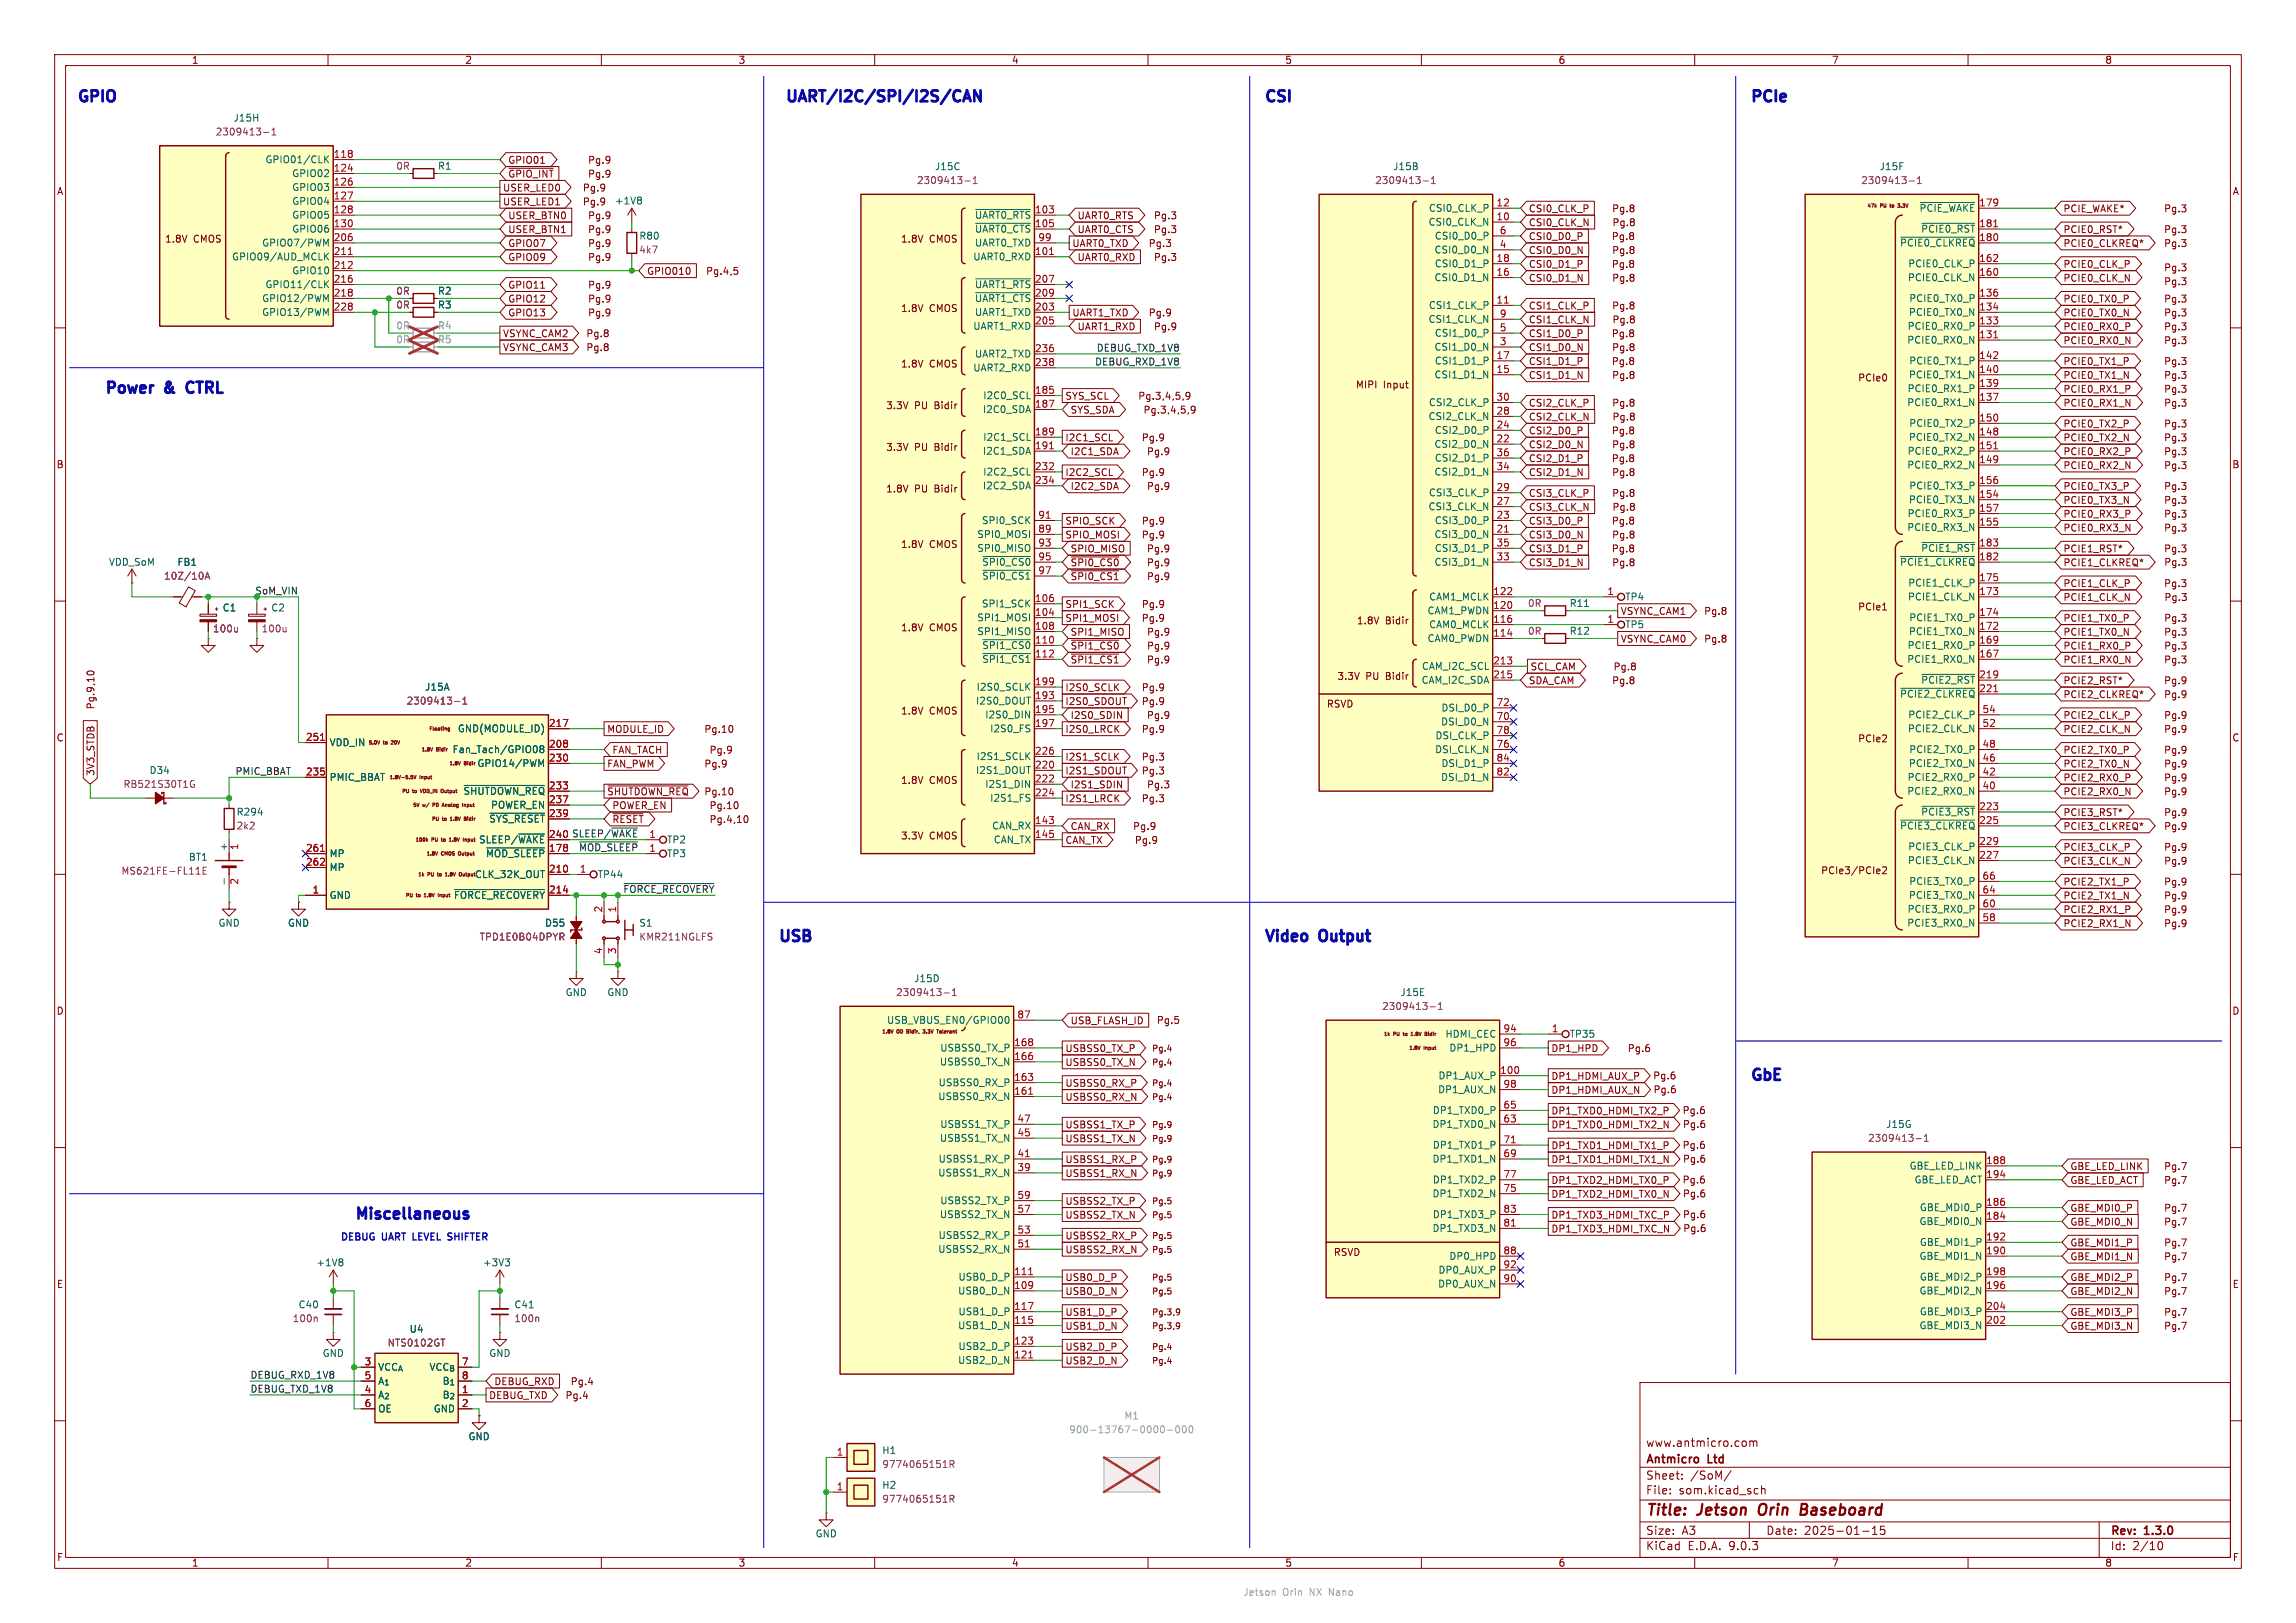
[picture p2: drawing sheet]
<svg xmlns="http://www.w3.org/2000/svg" width="420mm" height="297mm" viewBox="0 0 420 297" stroke-linecap="round" stroke-linejoin="round" font-family="sans-serif">
<defs><g id="words">
<g font-size="2.8" fill="#0000c2">
<text x="14" y="18.8">GPIO</text>
<text x="143.5" y="18.8">UART/I2C/SPI/I2S/CAN</text>
<text x="231.1" y="18.8">CSI</text>
<text x="320" y="18.8">PCIe</text>
<text x="19" y="72.1">Power</text>
<text x="30.5" y="72.1">&amp;</text>
<text x="35.6" y="72.1">CTRL</text>
<text x="142.2" y="172.5">USB</text>
<text x="231.1" y="172.5">Video</text>
<text x="241.8" y="172.5">Output</text>
<text x="320" y="197.9">GbE</text>
<text x="64.8" y="223.3">Miscellaneous</text>
</g>
<g font-size="2.8" fill="#840000">
<text x="301" y="277.9">Title:</text>
<text x="310.6" y="277.9">Jetson</text>
<text x="322.6" y="277.9">Orin</text>
<text x="331" y="277.9">Baseboard</text>
</g>
<g font-size="2.1" fill="#840000">
<text x="301" y="268.2">Antmicro</text>
<text x="301" y="265">www.antmicro.com</text>
<text x="312.5" y="268.2">Ltd</text>
<text x="301" y="273.7">File:</text>
<text x="301" y="271">Sheet:</text>
<text x="307.1" y="273.7">som.kicad_sch</text>
<text x="309.2" y="271">/SoM/</text>
<text x="301" y="281.1">Size:</text>
<text x="307.6" y="281.1">A3</text>
<text x="323" y="281.1">Date:</text>
<text x="330" y="281.1">2025-01-15</text>
<text x="386" y="281.3">Rev:</text>
<text x="392.4" y="281.3">1.3.0</text>
<text x="301" y="283.9">KiCad</text>
<text x="308.7" y="283.9">E.D.A.</text>
<text x="316.3" y="283.9">9.0.3</text>
<text x="386" y="283.9">Id:</text>
<text x="390.1" y="283.9">2/10</text>
</g>
<g font-size="1.8" fill="#840000">
<text x="35" y="11.9">1</text>
<text x="85" y="11.9">2</text>
<text x="135" y="11.9">3</text>
<text x="185" y="11.9">4</text>
<text x="235" y="11.9">5</text>
<text x="285" y="11.9">6</text>
<text x="335" y="11.9">7</text>
<text x="385" y="11.9">8</text>
<text x="10.3" y="35.9">A</text>
<text x="91.9" y="35.2">USER_LED0</text>
<text x="92.9" y="30.2">GPIO01</text>
<text x="92.9" y="32.7">~{GPIO_INT}</text>
<text x="106.5" y="35.2">Pg.9</text>
<text x="107.5" y="30.2">Pg.9</text>
<text x="107.5" y="32.7">Pg.9</text>
<text x="408.3" y="35.9">A</text>
<text x="91.9" y="37.8">USER_LED1</text>
<text x="92.9" y="40.3">USER_BTN0</text>
<text x="106.5" y="37.8">Pg.9</text>
<text x="107.5" y="40.3">Pg.9</text>
<text x="197" y="40.3">UART0_RTS</text>
<text x="211" y="40.3">Pg.3</text>
<text x="279.6" y="41.6">CSI0_CLK_N</text>
<text x="279.6" y="39.1">CSI0_CLK_P</text>
<text x="294.8" y="39.1">Pg.8</text>
<text x="294.9" y="41.6">Pg.8</text>
<text x="377.3" y="39.1">PCIE_WAKE*</text>
<text x="395.8" y="39.1">Pg.3</text>
<text x="30.1" y="44.6">1.8V</text>
<text x="35.4" y="44.6">CMOS</text>
<text x="92.9" y="45.4">GPIO07</text>
<text x="92.9" y="47.9">GPIO09</text>
<text x="92.9" y="42.9">USER_BTN1</text>
<text x="107.5" y="45.4">Pg.9</text>
<text x="107.5" y="47.9">Pg.9</text>
<text x="107.5" y="42.9">Pg.9</text>
<text x="164.7" y="44.6">1.8V</text>
<text x="170" y="44.6">CMOS</text>
<text x="196.1" y="45.4">UART0_TXD</text>
<text x="197" y="47.9">UART0_RXD</text>
<text x="197" y="42.9">UART0_CTS</text>
<text x="210" y="45.4">Pg.3</text>
<text x="211" y="47.9">Pg.3</text>
<text x="211" y="42.9">Pg.3</text>
<text x="279.6" y="44.1">CSI0_D0_P</text>
<text x="279.6" y="46.7">CSI0_D0_N</text>
<text x="294.7" y="44.1">Pg.8</text>
<text x="294.8" y="46.7">Pg.8</text>
<text x="377.3" y="45.4">PCIE0_CLKREQ*</text>
<text x="377.3" y="42.9">PCIE0_RST*</text>
<text x="395.8" y="45.4">Pg.3</text>
<text x="395.8" y="42.9">Pg.3</text>
<text x="92.9" y="53">GPIO11</text>
<text x="107.5" y="53">Pg.9</text>
<text x="118.3" y="50.5">GPIO010</text>
<text x="129.1" y="50.5">Pg.4,5</text>
<text x="279.6" y="49.2">CSI0_D1_P</text>
<text x="279.6" y="51.8">CSI0_D1_N</text>
<text x="294.7" y="49.2">Pg.8</text>
<text x="294.8" y="51.8">Pg.8</text>
<text x="377.3" y="51.8">PCIE0_CLK_N</text>
<text x="377.3" y="49.2">PCIE0_CLK_P</text>
<text x="395.8" y="52.4">Pg.3</text>
<text x="395.8" y="49.8">Pg.3</text>
<text x="92.9" y="58.1">GPIO13</text>
<text x="92.9" y="55.6">GPIO12</text>
<text x="107.5" y="58.1">Pg.9</text>
<text x="107.5" y="55.6">Pg.9</text>
<text x="164.7" y="57.3">1.8V</text>
<text x="170" y="57.3">CMOS</text>
<text x="196.1" y="58.1">UART1_TXD</text>
<text x="210" y="58.1">Pg.9</text>
<text x="279.6" y="59.4">CSI1_CLK_N</text>
<text x="279.6" y="56.8">CSI1_CLK_P</text>
<text x="294.8" y="56.8">Pg.8</text>
<text x="294.9" y="59.4">Pg.8</text>
<text x="377.3" y="55.6">PCIE0_TX0_P</text>
<text x="377.3" y="58.1">PCIE0_TX0_N</text>
<text x="395.8" y="55.6">Pg.3</text>
<text x="395.8" y="58.1">Pg.3</text>
<text x="91.9" y="64.5">VSYNC_CAM3</text>
<text x="91.9" y="61.9">VSYNC_CAM2</text>
<text x="107.2" y="64.5">Pg.8</text>
<text x="107.2" y="61.9">Pg.8</text>
<text x="197" y="60.6">UART1_RXD</text>
<text x="211" y="60.6">Pg.9</text>
<text x="279.6" y="61.9">CSI1_D0_P</text>
<text x="279.6" y="64.5">CSI1_D0_N</text>
<text x="294.7" y="61.9">Pg.8</text>
<text x="294.8" y="64.5">Pg.8</text>
<text x="377.3" y="63.2">PCIE0_RX0_N</text>
<text x="377.3" y="60.6">PCIE0_RX0_P</text>
<text x="395.8" y="63.2">Pg.3</text>
<text x="395.8" y="60.6">Pg.3</text>
<text x="164.7" y="67.5">1.8V</text>
<text x="170" y="67.5">CMOS</text>
<text x="247.9" y="71.3">MIPI</text>
<text x="253" y="71.3">Input</text>
<text x="279.6" y="67">CSI1_D1_P</text>
<text x="279.6" y="69.5">CSI1_D1_N</text>
<text x="294.7" y="67">Pg.8</text>
<text x="294.8" y="69.5">Pg.8</text>
<text x="339.8" y="70">PCIe0</text>
<text x="377.3" y="67">PCIE0_TX1_P</text>
<text x="377.3" y="69.5">PCIE0_TX1_N</text>
<text x="395.8" y="67">Pg.3</text>
<text x="395.8" y="69.5">Pg.3</text>
<text x="162" y="75.1">3.3V</text>
<text x="167.3" y="75.1">PU</text>
<text x="171.1" y="75.1">Bidir</text>
<text x="194.8" y="73.3">SYS_SCL</text>
<text x="195.7" y="75.9">SYS_SDA</text>
<text x="208.1" y="73.3">Pg.3,4,5,9</text>
<text x="209.1" y="75.9">Pg.3,4,5,9</text>
<text x="279.6" y="74.6">CSI2_CLK_P</text>
<text x="279.6" y="77.2">CSI2_CLK_N</text>
<text x="294.8" y="74.6">Pg.8</text>
<text x="294.9" y="77.2">Pg.8</text>
<text x="377.3" y="72.1">PCIE0_RX1_P</text>
<text x="377.3" y="74.6">PCIE0_RX1_N</text>
<text x="395.8" y="72.1">Pg.3</text>
<text x="395.8" y="74.6">Pg.3</text>
<text x="162" y="82.7">3.3V</text>
<text x="167.3" y="82.7">PU</text>
<text x="171.1" y="82.7">Bidir</text>
<text x="194.8" y="81">I2C1_SCL</text>
<text x="195.7" y="83.5">I2C1_SDA</text>
<text x="208.8" y="81">Pg.9</text>
<text x="209.7" y="83.5">Pg.9</text>
<text x="279.6" y="79.7">CSI2_D0_P</text>
<text x="279.6" y="82.2">CSI2_D0_N</text>
<text x="294.7" y="79.7">Pg.8</text>
<text x="294.8" y="82.2">Pg.8</text>
<text x="377.3" y="83.5">PCIE0_RX2_P</text>
<text x="377.3" y="78.4">PCIE0_TX2_P</text>
<text x="377.3" y="81">PCIE0_TX2_N</text>
<text x="395.8" y="83.5">Pg.3</text>
<text x="395.8" y="78.4">Pg.3</text>
<text x="395.8" y="81">Pg.3</text>
<text x="10.3" y="85.9">B</text>
<text x="194.8" y="87.3">I2C2_SCL</text>
<text x="195.7" y="89.9">I2C2_SDA</text>
<text x="208.8" y="87.3">Pg.9</text>
<text x="209.7" y="89.9">Pg.9</text>
<text x="279.6" y="87.3">CSI2_D1_N</text>
<text x="279.6" y="84.8">CSI2_D1_P</text>
<text x="294.7" y="84.8">Pg.8</text>
<text x="294.8" y="87.3">Pg.8</text>
<text x="377.3" y="89.9">PCIE0_TX3_P</text>
<text x="377.3" y="86">PCIE0_RX2_N</text>
<text x="395.8" y="89.9">Pg.3</text>
<text x="395.8" y="86">Pg.3</text>
<text x="408.2" y="85.9">B</text>
<text x="162" y="90.3">1.8V</text>
<text x="167.3" y="90.3">PU</text>
<text x="171.1" y="90.3">Bidir</text>
<text x="279.6" y="93.7">CSI3_CLK_N</text>
<text x="279.6" y="91.1">CSI3_CLK_P</text>
<text x="294.8" y="91.1">Pg.8</text>
<text x="294.9" y="93.7">Pg.8</text>
<text x="377.3" y="94.9">PCIE0_RX3_P</text>
<text x="377.3" y="92.4">PCIE0_TX3_N</text>
<text x="395.8" y="94.9">Pg.3</text>
<text x="395.8" y="92.4">Pg.3</text>
<text x="164.7" y="100.5">1.8V</text>
<text x="170" y="100.5">CMOS</text>
<text x="194.8" y="98.7">SPIO_MOSI</text>
<text x="194.8" y="96.2">SPIO_SCK</text>
<text x="195.7" y="101.3">SPIO_MISO</text>
<text x="208.8" y="98.7">Pg.9</text>
<text x="208.8" y="96.2">Pg.9</text>
<text x="209.7" y="101.3">Pg.9</text>
<text x="279.6" y="96.2">CSI3_D0_P</text>
<text x="279.6" y="101.3">CSI3_D1_P</text>
<text x="279.6" y="98.7">CSI3_D0_N</text>
<text x="294.7" y="96.2">Pg.8</text>
<text x="294.7" y="101.3">Pg.8</text>
<text x="294.8" y="98.7">Pg.8</text>
<text x="377.3" y="101.3">PCIE1_RST*</text>
<text x="377.3" y="97.5">PCIE0_RX3_N</text>
<text x="395.8" y="101.3">Pg.3</text>
<text x="395.8" y="97.5">Pg.3</text>
<text x="195.7" y="106.4">~{SPI0_CS1}</text>
<text x="195.7" y="103.8">~{SPI0_CS0}</text>
<text x="209.7" y="106.4">Pg.9</text>
<text x="209.7" y="103.8">Pg.9</text>
<text x="279.6" y="103.8">CSI3_D1_N</text>
<text x="294.8" y="103.8">Pg.8</text>
<text x="377.3" y="103.8">PCIE1_CLKREQ*</text>
<text x="377.3" y="107.6">PCIE1_CLK_P</text>
<text x="395.8" y="107.6">Pg.3</text>
<text x="395.8" y="103.7">Pg.3</text>
<text x="194.8" y="111.4">SPI1_SCK</text>
<text x="194.8" y="114">SPI1_MOSI</text>
<text x="208.8" y="111.4">Pg.9</text>
<text x="208.8" y="114">Pg.9</text>
<text x="296.4" y="112.7">VSYNC_CAM1</text>
<text x="311.6" y="112.7">Pg.8</text>
<text x="339.8" y="111.9">PCIe1</text>
<text x="377.3" y="114">PCIE1_TX0_P</text>
<text x="377.3" y="110.2">PCIE1_CLK_N</text>
<text x="395.8" y="114">Pg.3</text>
<text x="395.8" y="110.2">Pg.3</text>
<text x="164.7" y="115.7">1.8V</text>
<text x="170" y="115.7">CMOS</text>
<text x="195.7" y="119.1">~{SPI1_CS0}</text>
<text x="195.7" y="116.5">SPI1_MISO</text>
<text x="209.7" y="119.1">Pg.9</text>
<text x="209.7" y="116.5">Pg.9</text>
<text x="248.1" y="114.4">1.8V</text>
<text x="253.4" y="114.4">Bidir</text>
<text x="296.4" y="117.8">VSYNC_CAM0</text>
<text x="311.6" y="117.8">Pg.8</text>
<text x="377.3" y="119.1">PCIE1_RX0_P</text>
<text x="377.3" y="116.5">PCIE1_TX0_N</text>
<text x="395.8" y="119.1">Pg.3</text>
<text x="395.8" y="116.5">Pg.3</text>
<text x="195.7" y="121.6">~{SPI1_CS1}</text>
<text x="209.7" y="121.6">Pg.9</text>
<text x="244.5" y="124.6">3.3V</text>
<text x="249.8" y="124.6">PU</text>
<text x="253.6" y="124.6">Bidir</text>
<text x="279.6" y="125.4">SDA_CAM</text>
<text x="279.9" y="122.9">SCL_CAM</text>
<text x="294.8" y="125.4">Pg.8</text>
<text x="295.1" y="122.9">Pg.8</text>
<text x="377.3" y="125.4">PCIE2_RST*</text>
<text x="377.3" y="121.6">PCIE1_RX0_N</text>
<text x="395.8" y="125.4">Pg.9</text>
<text x="395.8" y="121.6">Pg.3</text>
<text x="17.5" y="129.9" transform="rotate(-90 17.5 129.9)">Pg.9,10</text>
<text x="164.7" y="131">1.8V</text>
<text x="170" y="131">CMOS</text>
<text x="194.8" y="129.2">I2S0_SDOUT</text>
<text x="194.8" y="126.7">I2S0_SCLK</text>
<text x="195.7" y="131.8">I2S0_SDIN</text>
<text x="208.8" y="129.2">Pg.9</text>
<text x="208.8" y="126.7">Pg.9</text>
<text x="209.7" y="131.8">Pg.9</text>
<text x="242.6" y="129.7">RSVD</text>
<text x="377.3" y="131.8">PCIE2_CLK_P</text>
<text x="377.3" y="128">PCIE2_CLKREQ*</text>
<text x="395.8" y="131.8">Pg.9</text>
<text x="395.8" y="128">Pg.9</text>
<text x="10.3" y="135.9">C</text>
<text x="111" y="134.3">MODULE_ID</text>
<text x="128.7" y="134.3">Pg.10</text>
<text x="194.8" y="134.3">I2S0_LRCK</text>
<text x="208.8" y="134.3">Pg.9</text>
<text x="339.8" y="136">PCIe2</text>
<text x="377.3" y="134.3">PCIE2_CLK_N</text>
<text x="395.8" y="134.3">Pg.9</text>
<text x="408.2" y="135.9">C</text>
<text x="17.5" y="142.1" transform="rotate(-90 17.5 142.1)">3V3_STDB</text>
<text x="111" y="140.7">FAN_PWM</text>
<text x="111.9" y="138.1">FAN_TACH</text>
<text x="128.7" y="140.7">Pg.9</text>
<text x="129.7" y="138.1">Pg.9</text>
<text x="164.7" y="143.7">1.8V</text>
<text x="170" y="143.7">CMOS</text>
<text x="194.8" y="141.9">I2S1_SDOUT</text>
<text x="194.8" y="139.4">I2S1_SCLK</text>
<text x="208.8" y="141.9">Pg.3</text>
<text x="208.8" y="139.4">Pg.3</text>
<text x="377.3" y="143.2">PCIE2_RX0_P</text>
<text x="377.3" y="140.7">PCIE2_TX0_N</text>
<text x="377.3" y="138.1">PCIE2_TX0_P</text>
<text x="395.8" y="143.2">Pg.9</text>
<text x="395.8" y="140.7">Pg.9</text>
<text x="395.8" y="138.1">Pg.9</text>
<text x="111" y="145.7">~{SHUTDOWN_REQ} Pg.10</text>
<text x="111.9" y="148.3">POWER_EN</text>
<text x="129.7" y="148.3">Pg.10</text>
<text x="194.8" y="147">I2S1_LRCK</text>
<text x="195.7" y="144.5">I2S1_SDIN</text>
<text x="208.8" y="147">Pg.3</text>
<text x="209.7" y="144.5">Pg.3</text>
<text x="377.3" y="145.7">PCIE2_RX0_N</text>
<text x="377.3" y="149.5">PCIE3_RST*</text>
<text x="395.8" y="145.7">Pg.9</text>
<text x="395.8" y="149.5">Pg.9</text>
<text x="111.9" y="150.8">~{RESET}</text>
<text x="129.7" y="150.8">Pg.4,10</text>
<text x="164.7" y="153.8">3.3V</text>
<text x="170" y="153.8">CMOS</text>
<text x="194.8" y="154.6">CAN_TX</text>
<text x="195.7" y="152.1">CAN_RX</text>
<text x="207.2" y="152.1">Pg.9</text>
<text x="207.5" y="154.6">Pg.9</text>
<text x="377.3" y="155.9">PCIE3_CLK_P</text>
<text x="377.3" y="152.1">PCIE3_CLKREQ*</text>
<text x="395.8" y="155.9">Pg.9</text>
<text x="395.8" y="152.1">Pg.9</text>
<text x="333" y="160.2">PCIe3/PCIe2</text>
<text x="377.3" y="158.4">PCIE3_CLK_N</text>
<text x="395.8" y="158.4">Pg.9</text>
<text x="377.3" y="162.2">PCIE2_TX1_P</text>
<text x="377.3" y="167.3">PCIE2_RX1_P</text>
<text x="377.3" y="164.8">PCIE2_TX1_N</text>
<text x="395.8" y="162.2">Pg.9</text>
<text x="395.8" y="167.3">Pg.9</text>
<text x="395.8" y="164.8">Pg.9</text>
<text x="377.3" y="169.9">PCIE2_RX1_N</text>
<text x="395.8" y="169.9">Pg.9</text>
<text x="10.3" y="185.9">D</text>
<text x="408.2" y="185.9">D</text>
<text x="195.7" y="187.6">USB_FLASH_ID</text>
<text x="211.5" y="187.6">Pg.5</text>
<text x="194.8" y="192.7">USBSS0_TX_P</text>
<text x="194.8" y="195.3">USBSS0_TX_N</text>
<text x="283.7" y="192.7">DP1_HPD</text>
<text x="283.7" y="197.8">DP1_HDMI_AUX_P</text>
<text x="297.7" y="192.7">Pg.6</text>
<text x="302.3" y="197.7">Pg.6</text>
<text x="194.8" y="201.6">USBSS0_RX_N</text>
<text x="194.8" y="199.1">USBSS0_RX_P</text>
<text x="283.7" y="200.3">DP1_HDMI_AUX_N</text>
<text x="302.4" y="200.3">Pg.6</text>
<text x="194.8" y="206.7">USBSS1_TX_P</text>
<text x="194.8" y="209.2">USBSS1_TX_N</text>
<text x="283.7" y="204.2">DP1_TXD0_HDMI_TX2_P</text>
<text x="283.7" y="206.7">DP1_TXD0_HDMI_TX2_N</text>
<text x="307.7" y="204.1">Pg.6</text>
<text x="307.7" y="206.6">Pg.6</text>
<text x="194.8" y="215.6">USBSS1_RX_N</text>
<text x="194.8" y="213">USBSS1_RX_P</text>
<text x="283.7" y="213">DP1_TXD1_HDMI_TX1_N</text>
<text x="283.7" y="210.5">DP1_TXD1_HDMI_TX1_P</text>
<text x="307.7" y="210.4">Pg.6</text>
<text x="307.7" y="213">Pg.6</text>
<text x="378.6" y="214.3">GBE_LED_LINK</text>
<text x="395.8" y="214.3">Pg.7</text>
<text x="194.8" y="220.7">USBSS2_TX_P</text>
<text x="283.7" y="216.9">DP1_TXD2_HDMI_TX0_P</text>
<text x="283.7" y="219.4">DP1_TXD2_HDMI_TX0_N</text>
<text x="307.7" y="216.8">Pg.6</text>
<text x="307.7" y="219.3">Pg.6</text>
<text x="378.6" y="221.9">GBE_MDI0_P</text>
<text x="378.6" y="216.9">GBE_LED_ACT</text>
<text x="395.8" y="221.9">Pg.7</text>
<text x="395.8" y="216.9">Pg.7</text>
<text x="194.8" y="223.2">USBSS2_TX_N</text>
<text x="194.8" y="227">USBSS2_RX_P</text>
<text x="283.7" y="225.7">DP1_TXD3_HDMI_TXC_N</text>
<text x="283.7" y="223.2">DP1_TXD3_HDMI_TXC_P</text>
<text x="307.7" y="223.1">Pg.6</text>
<text x="307.8" y="225.7">Pg.6</text>
<text x="378.6" y="224.5">GBE_MDI0_N</text>
<text x="395.8" y="224.5">Pg.7</text>
<text x="194.8" y="229.6">USBSS2_RX_N</text>
<text x="243.9" y="230">RSVD</text>
<text x="378.6" y="230.8">GBE_MDI1_N</text>
<text x="378.6" y="228.3">GBE_MDI1_P</text>
<text x="395.8" y="230.8">Pg.7</text>
<text x="395.8" y="228.3">Pg.7</text>
<text x="10.3" y="235.9">E</text>
<text x="194.8" y="234.6">USB0_D_P</text>
<text x="194.8" y="237.2">USB0_D_N</text>
<text x="378.6" y="237.2">GBE_MDI2_N</text>
<text x="378.6" y="234.6">GBE_MDI2_P</text>
<text x="395.8" y="237.2">Pg.7</text>
<text x="395.8" y="234.6">Pg.7</text>
<text x="408.3" y="235.9">E</text>
<text x="194.8" y="243.5">USB1_D_N</text>
<text x="194.8" y="241">USB1_D_P</text>
<text x="378.6" y="241">GBE_MDI3_P</text>
<text x="378.6" y="243.5">GBE_MDI3_N</text>
<text x="395.8" y="241">Pg.7</text>
<text x="395.8" y="243.5">Pg.7</text>
<text x="194.8" y="249.9">USB2_D_N</text>
<text x="194.8" y="247.3">USB2_D_P</text>
<text x="89.4" y="256.2">DEBUG_TXD</text>
<text x="90.3" y="253.7">DEBUG_RXD</text>
<text x="103.3" y="256.2">Pg.4</text>
<text x="104.3" y="253.7">Pg.4</text>
<text x="10.3" y="285.9">F</text>
<text x="35" y="286.9">1</text>
<text x="85" y="286.9">2</text>
<text x="135" y="286.9">3</text>
<text x="185" y="286.9">4</text>
<text x="235" y="286.9">5</text>
<text x="285" y="286.9">6</text>
<text x="335" y="286.9">7</text>
<text x="385" y="286.9">8</text>
<text x="408.3" y="285.9">F</text>
</g>
<g font-size="1.8" fill="#006464">
<text x="42.6" y="22.5">J15H</text>
<text x="48.5" y="30.1">GPIO01/CLK</text>
<text x="53.4" y="32.6">GPIO02</text>
<text x="53.4" y="35.2">GPIO03</text>
<text x="80" y="31.3">R1</text>
<text x="170.9" y="31.3">J15C</text>
<text x="254.7" y="31.3">J15B</text>
<text x="343.7" y="31.3">J15F</text>
<text x="53.4" y="37.7">GPIO04</text>
<text x="53.4" y="40.2">GPIO05</text>
<text x="112.4" y="37.6">+1V8</text>
<text x="178.2" y="40.2">~{UART0_RTS}</text>
<text x="261.2" y="41.5">CSI0_CLK_N</text>
<text x="261.3" y="39">CSI0_CLK_P</text>
<text x="351" y="39">~{PCIE_WAKE}</text>
<text x="42.3" y="47.9">GPIO09/AUD_MCLK</text>
<text x="47.9" y="45.3">GPIO07/PWM</text>
<text x="53.4" y="42.8">GPIO06</text>
<text x="116.8" y="44">R80</text>
<text x="177.9" y="47.9">UART0_RXD</text>
<text x="178.2" y="42.8">~{UART0_CTS}</text>
<text x="178.2" y="45.3">UART0_TXD</text>
<text x="262.3" y="46.6">CSI0_D0_N</text>
<text x="262.4" y="44">CSI0_D0_P</text>
<text x="347.5" y="45.3">~{PCIE0_CLKREQ}</text>
<text x="351.3" y="42.8">~{PCIE0_RST}</text>
<text x="48.5" y="52.9">GPIO11/CLK</text>
<text x="53.4" y="50.4">GPIO10</text>
<text x="178.2" y="52.9">~{UART1_RTS}</text>
<text x="262.3" y="51.7">CSI0_D1_N</text>
<text x="262.4" y="49.1">CSI0_D1_P</text>
<text x="348.9" y="51.7">PCIE0_CLK_N</text>
<text x="349" y="49.1">PCIE0_CLK_P</text>
<text x="47.9" y="55.5">GPIO12/PWM</text>
<text x="47.9" y="58">GPIO13/PWM</text>
<text x="80" y="54.1">R2</text>
<text x="80" y="56.7">R3</text>
<text x="178.2" y="55.5">~{UART1_CTS}</text>
<text x="178.2" y="58">UART1_TXD</text>
<text x="261.2" y="59.3">CSI1_CLK_N</text>
<text x="261.3" y="56.7">CSI1_CLK_P</text>
<text x="349.1" y="58">PCIE0_TX0_N</text>
<text x="349.1" y="55.5">PCIE0_TX0_P</text>
<text x="177.9" y="60.6">UART1_RXD</text>
<text x="178.2" y="65.6">UART2_TXD</text>
<text x="262.3" y="64.4">CSI1_D0_N</text>
<text x="262.4" y="61.8">CSI1_D0_P</text>
<text x="348.8" y="63.1">PCIE0_RX0_N</text>
<text x="348.8" y="60.6">PCIE0_RX0_P</text>
<text x="177.9" y="68.2">UART2_RXD</text>
<text x="262.3" y="69.4">CSI1_D1_N</text>
<text x="262.4" y="66.9">CSI1_D1_P</text>
<text x="348.8" y="72">PCIE0_RX1_P</text>
<text x="349.1" y="69.4">PCIE0_TX1_N</text>
<text x="349.1" y="66.9">PCIE0_TX1_P</text>
<text x="179.7" y="75.8">I2C0_SDA</text>
<text x="179.7" y="73.3">I2C0_SCL</text>
<text x="261.2" y="77.1">CSI2_CLK_N</text>
<text x="261.3" y="74.5">CSI2_CLK_P</text>
<text x="348.8" y="74.5">PCIE0_RX1_N</text>
<text x="179.7" y="83.4">I2C1_SDA</text>
<text x="179.7" y="80.9">I2C1_SCL</text>
<text x="262.3" y="82.1">CSI2_D0_N</text>
<text x="262.4" y="79.6">CSI2_D0_P</text>
<text x="348.8" y="83.4">PCIE0_RX2_P</text>
<text x="349.1" y="80.9">PCIE0_TX2_N</text>
<text x="349.1" y="78.3">PCIE0_TX2_P</text>
<text x="179.7" y="89.8">I2C2_SDA</text>
<text x="179.7" y="87.2">I2C2_SCL</text>
<text x="262.3" y="87.2">CSI2_D1_N</text>
<text x="262.4" y="84.7">CSI2_D1_P</text>
<text x="348.8" y="86">PCIE0_RX2_N</text>
<text x="349.1" y="89.8">PCIE0_TX3_P</text>
<text x="261.2" y="93.6">CSI3_CLK_N</text>
<text x="261.3" y="91">CSI3_CLK_P</text>
<text x="348.8" y="94.8">PCIE0_RX3_P</text>
<text x="349.1" y="92.3">PCIE0_TX3_N</text>
<text x="178.7" y="98.7">SPI0_MOSI</text>
<text x="178.7" y="101.2">SPI0_MISO</text>
<text x="179.5" y="96.1">SPI0_SCK</text>
<text x="262.3" y="98.7">CSI3_D0_N</text>
<text x="262.4" y="96.1">CSI3_D0_P</text>
<text x="262.4" y="101.2">CSI3_D1_P</text>
<text x="348.8" y="97.4">PCIE0_RX3_N</text>
<text x="351.3" y="101.2">~{PCIE1_RST}</text>
<text x="19.8" y="103.7">VDD_SoM</text>
<text x="32.4" y="103.7">FB1</text>
<text x="179.6" y="103.7">~{SPI0_CS0}</text>
<text x="179.6" y="106.3">~{SPI0_CS1}</text>
<text x="262.3" y="103.7">CSI3_D1_N</text>
<text x="347.5" y="103.7">~{PCIE1_CLKREQ}</text>
<text x="349" y="107.5">PCIE1_CLK_P</text>
<text x="40.6" y="112.1">C1</text>
<text x="49.5" y="112.1">C2</text>
<text x="178.7" y="113.9">SPI1_MOSI</text>
<text x="179.5" y="111.4">SPI1_SCK</text>
<text x="261" y="112.6">CAM1_PWDN</text>
<text x="261.3" y="110.1">CAM1_MCLK</text>
<text x="287" y="111.3">R11</text>
<text x="297.2" y="110.1">TP4</text>
<text x="348.9" y="110.1">PCIE1_CLK_N</text>
<text x="349.1" y="113.9">PCIE1_TX0_P</text>
<text x="178.7" y="116.4">SPI1_MISO</text>
<text x="179.6" y="119">~{SPI1_CS0}</text>
<text x="261" y="117.7">CAM0_PWDN</text>
<text x="261.3" y="115.2">CAM0_MCLK</text>
<text x="287" y="116.3">R12</text>
<text x="297.2" y="115.2">TP5</text>
<text x="348.8" y="119">PCIE1_RX0_P</text>
<text x="349.1" y="116.4">PCIE1_TX0_N</text>
<text x="179.6" y="121.5">~{SPI1_CS1}</text>
<text x="259.9" y="125.3">CAM_I2C_SDA</text>
<text x="260" y="122.8">CAM_I2C_SCL</text>
<text x="348.8" y="121.5">PCIE1_RX0_N</text>
<text x="351.3" y="125.3">~{PCIE2_RST}</text>
<text x="77.7" y="126.6">J15A</text>
<text x="178.4" y="129.1">I2S0_DOUT</text>
<text x="178.5" y="126.6">I2S0_SCLK</text>
<text x="180.1" y="131.7">I2S0_DIN</text>
<text x="263.6" y="130.4">DSI_D0_P</text>
<text x="347.5" y="127.9">~{PCIE2_CLKREQ}</text>
<text x="349" y="131.7">PCIE2_CLK_P</text>
<text x="60.2" y="136.8">VDD_IN</text>
<text x="83.7" y="134.2">GND(MODULE_ID)</text>
<text x="181" y="134.2">I2S0_FS</text>
<text x="262.5" y="135.5">DSI_CLK_P</text>
<text x="263.5" y="132.9">DSI_D0_N</text>
<text x="348.9" y="134.2">PCIE2_CLK_N</text>
<text x="27.3" y="141.8">D34</text>
<text x="60.2" y="143.1">PMIC_BBAT</text>
<text x="82.7" y="138">Fan_Tach/GPIO08</text>
<text x="87.2" y="140.6">GPIO14/PWM</text>
<text x="178.4" y="141.8">I2S1_DOUT</text>
<text x="178.5" y="139.3">I2S1_SCLK</text>
<text x="262.4" y="138">DSI_CLK_N</text>
<text x="263.5" y="143.1">DSI_D1_N</text>
<text x="263.6" y="140.6">DSI_D1_P</text>
<text x="348.8" y="143.1">PCIE2_RX0_P</text>
<text x="349.1" y="140.6">PCIE2_TX0_N</text>
<text x="349.1" y="138">PCIE2_TX0_P</text>
<text x="43.2" y="149.5">R294</text>
<text x="84.7" y="145.6">~{SHUTDOWN_REQ}</text>
<text x="89.7" y="148.2">POWER_EN</text>
<text x="180.1" y="144.4">I2S1_DIN</text>
<text x="181" y="146.9">I2S1_FS</text>
<text x="348.8" y="145.6">PCIE2_RX0_N</text>
<text x="351.3" y="149.5">~{PCIE3_RST}</text>
<text x="41.7" y="155.8" transform="rotate(-90 41.7 155.8)">+</text>
<text x="87.5" y="154.5">SLEEP/~{WAKE}</text>
<text x="89.4" y="150.7">~{SYS_RESET}</text>
<text x="121.9" y="154.5">TP2</text>
<text x="181.4" y="152">CAN_RX</text>
<text x="181.7" y="154.5">CAN_TX</text>
<text x="347.5" y="152">~{PCIE3_CLKREQ}</text>
<text x="349" y="155.8">PCIE3_CLK_P</text>
<text x="34.5" y="157.7">BT1</text>
<text x="60.2" y="157.1">MP</text>
<text x="60.2" y="159.6">MP</text>
<text x="86.8" y="160.9">CLK_32K_OUT</text>
<text x="88.8" y="157.1">~{MOD_SLEEP}</text>
<text x="109.2" y="160.9">TP44</text>
<text x="121.9" y="157.1">TP3</text>
<text x="348.9" y="158.3">PCIE3_CLK_N</text>
<text x="60.2" y="164.7">GND</text>
<text x="82.9" y="164.7">~{FORCE_RECOVERY}</text>
<text x="348.8" y="167.2">PCIE3_RX0_P</text>
<text x="349.1" y="164.7">PCIE3_TX0_N</text>
<text x="349.1" y="162.2">PCIE3_TX0_P</text>
<text x="39.9" y="169.8">GND</text>
<text x="52.6" y="169.8">GND</text>
<text x="99.6" y="169.8">D55</text>
<text x="116.8" y="169.8">S1</text>
<text x="348.8" y="169.8">PCIE3_RX0_N</text>
<text x="167.1" y="179.9">J15D</text>
<text x="103.4" y="182.5">GND</text>
<text x="111" y="182.5">GND</text>
<text x="256.1" y="182.5">J15E</text>
<text x="162.2" y="187.6">USB_VBUS_EN0/GPIO00</text>
<text x="264.3" y="190.1">HDMI_CEC</text>
<text x="287" y="190.1">TP35</text>
<text x="171.8" y="195.2">USBSS0_TX_N</text>
<text x="171.9" y="192.6">USBSS0_TX_P</text>
<text x="263" y="197.7">DP1_AUX_P</text>
<text x="265" y="192.6">DP1_HPD</text>
<text x="171.5" y="201.5">USBSS0_RX_N</text>
<text x="171.6" y="199">USBSS0_RX_P</text>
<text x="263" y="200.3">DP1_AUX_N</text>
<text x="171.8" y="209.1">USBSS1_TX_N</text>
<text x="171.9" y="206.6">USBSS1_TX_P</text>
<text x="261.9" y="206.6">DP1_TXD0_N</text>
<text x="262" y="204.1">DP1_TXD0_P</text>
<text x="344.9" y="206.6">J15G</text>
<text x="171.5" y="215.5">USBSS1_RX_N</text>
<text x="171.6" y="213">USBSS1_RX_P</text>
<text x="261.9" y="213">DP1_TXD1_N</text>
<text x="262" y="210.4">DP1_TXD1_P</text>
<text x="349.2" y="214.2">GBE_LED_LINK</text>
<text x="171.9" y="220.6">USBSS2_TX_P</text>
<text x="261.9" y="219.3">DP1_TXD2_N</text>
<text x="262" y="216.8">DP1_TXD2_P</text>
<text x="350.1" y="216.8">GBE_LED_ACT</text>
<text x="351.1" y="221.8">GBE_MDI0_P</text>
<text x="171.6" y="226.9">USBSS2_RX_P</text>
<text x="171.8" y="223.1">USBSS2_TX_N</text>
<text x="261.9" y="225.7">DP1_TXD3_N</text>
<text x="262" y="223.1">DP1_TXD3_P</text>
<text x="351" y="224.4">GBE_MDI0_N</text>
<text x="57.8" y="231.9">+1V8</text>
<text x="88.3" y="231.9">+3V3</text>
<text x="171.5" y="229.5">USBSS2_RX_N</text>
<text x="263" y="233.3">DP0_AUX_P</text>
<text x="265" y="230.7">DP0_HPD</text>
<text x="351" y="230.7">GBE_MDI1_N</text>
<text x="351.1" y="228.2">GBE_MDI1_P</text>
<text x="54.5" y="239.6">C40</text>
<text x="94" y="239.6">C41</text>
<text x="175.2" y="237.1">USB0_D_N</text>
<text x="175.2" y="234.5">USB0_D_P</text>
<text x="263" y="235.8">DP0_AUX_N</text>
<text x="351" y="237.1">GBE_MDI2_N</text>
<text x="351.1" y="234.5">GBE_MDI2_P</text>
<text x="74.8" y="244.1">U4</text>
<text x="175.2" y="243.4">USB1_D_N</text>
<text x="175.2" y="240.9">USB1_D_P</text>
<text x="351" y="243.4">GBE_MDI3_N</text>
<text x="351.1" y="240.9">GBE_MDI3_P</text>
<text x="58.9" y="248.5">GND</text>
<text x="69.1" y="251.1">VCC_{A}</text>
<text x="78.4" y="251.1">VCC_{B}</text>
<text x="89.4" y="248.5">GND</text>
<text x="175.2" y="249.8">USB2_D_N</text>
<text x="175.2" y="247.2">USB2_D_P</text>
<text x="69.1" y="253.6">A_{1}</text>
<text x="69.1" y="256.1">A_{2}</text>
<text x="80.8" y="253.6">B_{1}</text>
<text x="80.8" y="256.1">B_{2}</text>
<text x="69.1" y="258.7">OE</text>
<text x="79.2" y="258.7">GND</text>
<text x="85.6" y="263.8">GND</text>
<text x="161.3" y="266.3">H1</text>
<text x="161.3" y="272.6">H2</text>
<text x="149.1" y="281.5">GND</text>
</g>
<g font-size="1.8" fill="#840084">
<text x="39.4" y="25">2309413-1</text>
<text x="72.4" y="31.3">0R</text>
<text x="167.6" y="33.9">2309413-1</text>
<text x="251.4" y="33.9">2309413-1</text>
<text x="340.3" y="33.9">2309413-1</text>
<text x="116.8" y="46.6">4k7</text>
<text x="72.4" y="54.1">0R</text>
<text x="72.4" y="56.7">0R</text>
<text x="29.9" y="106.3">10Z/10A</text>
<text x="279.4" y="111.3">0R</text>
<text x="38.9" y="115.9">100u</text>
<text x="47.7" y="115.9">100u</text>
<text x="279.4" y="116.4">0R</text>
<text x="74.3" y="129.1">2309413-1</text>
<text x="22.5" y="144.4">RB521S30T1G</text>
<text x="43.2" y="152">2k2</text>
<text x="22.1" y="160.2">MS621FE-FL11E</text>
<text x="87.6" y="172.3">TPD1E0B04DPYR</text>
<text x="116.8" y="172.3">KMR211NGLFS</text>
<text x="163.8" y="182.5">2309413-1</text>
<text x="252.7" y="185">2309413-1</text>
<text x="341.6" y="209.1">2309413-1</text>
<text x="53.4" y="242.2">100n</text>
<text x="94" y="242.2">100n</text>
<text x="70.8" y="246.6">NTS0102GT</text>
<text x="161.3" y="268.8">9774065151R</text>
<text x="161.3" y="275.2">9774065151R</text>
</g>
<g font-size="1.8" fill="#a90000">
<text x="60.9" y="29">118</text>
<text x="60.9" y="31.5">124</text>
<text x="60.9" y="34">126</text>
<text x="60.9" y="36.6">127</text>
<text x="60.9" y="39.1">128</text>
<text x="60.9" y="41.7">130</text>
<text x="189.2" y="39.1">103</text>
<text x="189.2" y="41.7">105</text>
<text x="273.6" y="37.8">12</text>
<text x="273.6" y="40.4">10</text>
<text x="361.9" y="37.8">179</text>
<text x="361.9" y="41.7">181</text>
<text x="60.9" y="44.2">206</text>
<text x="60.9" y="46.7">211</text>
<text x="189.2" y="46.7">101</text>
<text x="189.8" y="44.2">99</text>
<text x="274.2" y="42.9">6</text>
<text x="274.2" y="45.5">4</text>
<text x="361.9" y="44.2">180</text>
<text x="60.9" y="49.3">212</text>
<text x="60.9" y="51.8">216</text>
<text x="189.2" y="51.8">207</text>
<text x="273.6" y="48">18</text>
<text x="273.6" y="50.5">16</text>
<text x="361.9" y="48">162</text>
<text x="361.9" y="50.5">160</text>
<text x="60.9" y="54.4">218</text>
<text x="60.9" y="56.9">228</text>
<text x="189.2" y="54.4">209</text>
<text x="189.2" y="56.9">203</text>
<text x="189.2" y="59.4">205</text>
<text x="273.6" y="55.6">11</text>
<text x="274.2" y="58.2">9</text>
<text x="361.9" y="54.4">136</text>
<text x="361.9" y="56.9">134</text>
<text x="361.9" y="59.4">133</text>
<text x="189.2" y="64.5">236</text>
<text x="273.6" y="65.8">17</text>
<text x="274.2" y="60.7">5</text>
<text x="274.2" y="63.2">3</text>
<text x="361.9" y="62">131</text>
<text x="361.9" y="65.8">142</text>
<text x="189.2" y="67.1">238</text>
<text x="273.6" y="68.3">15</text>
<text x="361.9" y="68.3">140</text>
<text x="361.9" y="70.9">139</text>
<text x="189.2" y="72.1">185</text>
<text x="189.2" y="74.7">187</text>
<text x="273.6" y="73.4">30</text>
<text x="273.6" y="75.9">28</text>
<text x="361.9" y="73.4">137</text>
<text x="361.9" y="77.2">150</text>
<text x="189.2" y="79.8">189</text>
<text x="189.2" y="82.3">191</text>
<text x="273.6" y="78.5">24</text>
<text x="273.6" y="81">22</text>
<text x="273.6" y="83.6">36</text>
<text x="361.9" y="79.8">148</text>
<text x="361.9" y="82.3">151</text>
<text x="189.2" y="86.1">232</text>
<text x="189.2" y="88.6">234</text>
<text x="273.6" y="86.1">34</text>
<text x="273.6" y="89.9">29</text>
<text x="361.9" y="84.8">149</text>
<text x="361.9" y="88.6">156</text>
<text x="189.8" y="95">91</text>
<text x="273.6" y="92.5">27</text>
<text x="273.6" y="95">23</text>
<text x="361.9" y="91.2">154</text>
<text x="361.9" y="93.7">157</text>
<text x="189.8" y="97.5">89</text>
<text x="189.8" y="100.1">93</text>
<text x="273.6" y="97.5">21</text>
<text x="273.6" y="100.1">35</text>
<text x="361.9" y="96.3">155</text>
<text x="361.9" y="100.1">183</text>
<text x="189.8" y="102.6">95</text>
<text x="189.8" y="105.2">97</text>
<text x="273.6" y="102.6">33</text>
<text x="361.9" y="102.6">182</text>
<text x="361.9" y="106.4">175</text>
<text x="189.2" y="110.2">106</text>
<text x="189.2" y="112.8">104</text>
<text x="273" y="109">122</text>
<text x="273" y="111.5">120</text>
<text x="293.9" y="109">1</text>
<text x="361.9" y="109">173</text>
<text x="361.9" y="112.8">174</text>
<text x="189.2" y="115.3">108</text>
<text x="189.2" y="117.9">110</text>
<text x="273" y="114">116</text>
<text x="273" y="116.6">114</text>
<text x="293.9" y="114">1</text>
<text x="361.9" y="115.3">172</text>
<text x="361.9" y="117.9">169</text>
<text x="189.2" y="120.4">112</text>
<text x="189.2" y="125.5">199</text>
<text x="273" y="121.7">213</text>
<text x="273" y="124.2">215</text>
<text x="361.9" y="120.4">167</text>
<text x="361.9" y="124.2">219</text>
<text x="189.2" y="128">193</text>
<text x="189.2" y="130.6">195</text>
<text x="273.6" y="129.3">72</text>
<text x="273.6" y="131.8">70</text>
<text x="361.9" y="126.7">221</text>
<text x="362.5" y="130.6">54</text>
<text x="55.9" y="135.6">251</text>
<text x="100.3" y="133.1">217</text>
<text x="100.3" y="136.9">208</text>
<text x="189.2" y="133.1">197</text>
<text x="273.6" y="134.4">78</text>
<text x="273.6" y="136.9">76</text>
<text x="362.5" y="133.1">52</text>
<text x="362.5" y="136.9">48</text>
<text x="55.9" y="142">235</text>
<text x="100.3" y="139.4">230</text>
<text x="189.2" y="138.2">226</text>
<text x="189.2" y="140.7">220</text>
<text x="189.2" y="143.3">222</text>
<text x="273.6" y="139.4">84</text>
<text x="273.6" y="142">82</text>
<text x="362.5" y="139.4">46</text>
<text x="362.5" y="142">42</text>
<text x="100.3" y="144.5">233</text>
<text x="100.3" y="147.1">237</text>
<text x="100.3" y="149.6">239</text>
<text x="189.2" y="145.8">224</text>
<text x="361.9" y="148.3">223</text>
<text x="362.5" y="144.5">40</text>
<text x="43.9" y="155.6" transform="rotate(-90 43.9 155.6)">1</text>
<text x="55.9" y="156">261</text>
<text x="100.3" y="153.4">240</text>
<text x="100.3" y="156">178</text>
<text x="189.2" y="150.9">143</text>
<text x="189.2" y="153.4">145</text>
<text x="361.9" y="150.9">225</text>
<text x="361.9" y="154.7">229</text>
<text x="43.9" y="162" transform="rotate(-90 43.9 162)">2</text>
<text x="55.9" y="158.5">262</text>
<text x="100.3" y="159.8">210</text>
<text x="106" y="159.8">1</text>
<text x="361.9" y="157.2">227</text>
<text x="362.5" y="161">66</text>
<text x="57.1" y="163.6">1</text>
<text x="100.3" y="163.6">214</text>
<text x="110.2" y="167.1" transform="rotate(-90 110.2 167.1)">2</text>
<text x="112.8" y="167.1" transform="rotate(-90 112.8 167.1)">1</text>
<text x="362.5" y="163.6">64</text>
<text x="362.5" y="166.1">60</text>
<text x="362.5" y="168.7">58</text>
<text x="110.2" y="174.7" transform="rotate(-90 110.2 174.7)">4</text>
<text x="112.8" y="174.7" transform="rotate(-90 112.8 174.7)">3</text>
<text x="185.4" y="191.5">168</text>
<text x="186" y="186.4">87</text>
<text x="274.9" y="189">94</text>
<text x="274.9" y="191.5">96</text>
<text x="283.8" y="189">1</text>
<text x="185.4" y="194.1">166</text>
<text x="185.4" y="197.9">163</text>
<text x="274.3" y="196.6">100</text>
<text x="185.4" y="200.4">161</text>
<text x="274.9" y="199.1">98</text>
<text x="274.9" y="202.9">65</text>
<text x="186" y="205.5">47</text>
<text x="186" y="208">45</text>
<text x="274.9" y="205.5">63</text>
<text x="274.9" y="209.3">71</text>
<text x="186" y="211.8">41</text>
<text x="186" y="214.4">39</text>
<text x="274.9" y="211.8">69</text>
<text x="274.9" y="215.6">77</text>
<text x="363.2" y="213.1">188</text>
<text x="363.2" y="215.6">194</text>
<text x="186" y="219.5">59</text>
<text x="186" y="222">57</text>
<text x="274.9" y="218.2">75</text>
<text x="274.9" y="222">83</text>
<text x="363.2" y="220.7">186</text>
<text x="186" y="225.8">53</text>
<text x="274.9" y="224.5">81</text>
<text x="363.2" y="223.3">184</text>
<text x="363.2" y="227.1">192</text>
<text x="185.4" y="233.4">111</text>
<text x="186" y="228.3">51</text>
<text x="274.9" y="229.6">88</text>
<text x="274.9" y="232.2">92</text>
<text x="363.2" y="229.6">190</text>
<text x="363.2" y="233.4">198</text>
<text x="185.4" y="236">109</text>
<text x="185.4" y="239.8">117</text>
<text x="274.9" y="234.7">90</text>
<text x="363.2" y="236">196</text>
<text x="363.2" y="239.8">204</text>
<text x="185.4" y="242.3">115</text>
<text x="363.2" y="242.3">202</text>
<text x="66.6" y="249.9">3</text>
<text x="84.4" y="249.9">7</text>
<text x="185.4" y="246.1">123</text>
<text x="185.4" y="248.7">121</text>
<text x="66.6" y="252.5">5</text>
<text x="66.6" y="255">4</text>
<text x="66.6" y="257.6">6</text>
<text x="84.4" y="252.5">8</text>
<text x="84.4" y="255">1</text>
<text x="84.4" y="257.6">2</text>
<text x="153" y="266.4">1</text>
<text x="153" y="272.8">1</text>
</g>
<g font-size="1.8" fill="#a1a1a1">
<text x="72.4" y="63">0R</text>
<text x="72.4" y="60.5">0R</text>
<text x="195.5" y="262.5">900-13767-0000-000</text>
<text x="227.3" y="292.2">Jetson</text>
<text x="234.6" y="292.2">Orin</text>
<text x="239.7" y="292.2">NX</text>
<text x="243.4" y="292.2">Nano</text>
</g>
<g font-size="1.8" fill="#989898">
<text x="80" y="63">R5</text>
<text x="80" y="60.5">R4</text>
<text x="205.6" y="259.9">M1</text>
</g>
<g font-size="1.8" fill="#0f0f0f">
<text x="200.5" y="64.4">DEBUG_TXD_1V8</text>
<text x="200.2" y="67">DEBUG_RXD_1V8</text>
<text x="43" y="141.9">PMIC_BBAT</text>
<text x="104.5" y="153.3">SLEEP/~{WAKE} 1</text>
<text x="105.8" y="155.9">~{MOD_SLEEP}1</text>
<text x="113.9" y="163.5">~{FORCE_RECOVERY}</text>
<text x="45.7" y="254.9">DEBUG_TXD_1V8</text>
<text x="45.7" y="252.4">DEBUG_RXD_1V8</text>
</g>
<text font-size="1.8" fill="#009600" x="46.6" y="108.9">SoM_VIN</text>
<g font-size="1.8" fill="#0000c2">
<text x="62.2" y="227.1">DEBUG</text>
<text x="70" y="227.1">UART LEVEL SHIFTER</text>
</g>
<g font-size="1.5" fill="#840000">
<text x="210.7" y="192.6">Pg.4</text>
<text x="210.7" y="195.2">Pg.4</text>
<text x="210.7" y="201.5">Pg.4</text>
<text x="210.7" y="199">Pg.4</text>
<text x="210.7" y="206.6">Pg.9</text>
<text x="210.7" y="209.1">Pg.9</text>
<text x="210.7" y="215.5">Pg.9</text>
<text x="210.7" y="213">Pg.9</text>
<text x="210.7" y="220.6">Pg.5</text>
<text x="210.7" y="223.1">Pg.5</text>
<text x="210.7" y="226.9">Pg.5</text>
<text x="210.7" y="229.5">Pg.5</text>
<text x="210.7" y="234.5">Pg.5</text>
<text x="210.7" y="237.1">Pg.5</text>
<text x="210.7" y="243.4">Pg.3,9</text>
<text x="210.7" y="240.9">Pg.3,9</text>
<text x="210.7" y="249.8">Pg.4</text>
<text x="210.7" y="247.2">Pg.4</text>
</g>
<g font-size=".9" fill="#840000">
<text x="341.5" y="38.2">47k</text>
<text x="344" y="38.2">PU</text>
<text x="346.1" y="38.2">to</text>
<text x="347.9" y="38.2">3.3V</text>
<text x="67.3" y="136.4">5.0V</text>
<text x="70.2" y="136.4">to</text>
<text x="71.9" y="136.4">20V</text>
<text x="77" y="137.7">1.8V</text>
<text x="78.4" y="133.9">Floating</text>
<text x="79.9" y="137.7">Bidir</text>
<text x="71.1" y="142.8">1.8V-5.5V</text>
<text x="76.8" y="142.8">Input</text>
<text x="82.1" y="140.2">1.8V</text>
<text x="84.9" y="140.2">Bidir</text>
<text x="73.4" y="145.3">PU</text>
<text x="75.4" y="147.9">5V</text>
<text x="75.5" y="145.3">to</text>
<text x="77.3" y="145.3">VDD_IN</text>
<text x="77.4" y="147.9">w/</text>
<text x="79.5" y="147.9">PD</text>
<text x="81.4" y="145.3">Output</text>
<text x="81.6" y="147.9">Analog</text>
<text x="85.6" y="147.9">Input</text>
<text x="75.9" y="154.2">100k</text>
<text x="78.9" y="150.4">PU</text>
<text x="79" y="154.2">PU</text>
<text x="81" y="150.4">to</text>
<text x="81.1" y="154.2">to</text>
<text x="82.7" y="150.4">1.8V</text>
<text x="82.9" y="154.2">1.8V</text>
<text x="85.6" y="150.4">Bidir</text>
<text x="76.4" y="160.6">1k</text>
<text x="77.9" y="156.8">1.8V</text>
<text x="78.3" y="160.6">PU</text>
<text x="80.4" y="160.6">to</text>
<text x="80.8" y="156.8">CMOS</text>
<text x="82.2" y="160.6">1.8V</text>
<text x="84.2" y="156.8">Output</text>
<text x="74.1" y="164.4">PU</text>
<text x="76.2" y="164.4">to</text>
<text x="78" y="164.4">1.8V</text>
<text x="80.8" y="164.4">Input</text>
<text x="161.2" y="189.3">1.8V</text>
<text x="164.1" y="189.3">OD</text>
<text x="166.2" y="189.3">Bidir,</text>
<text x="169.5" y="189.3">3.3V</text>
<text x="172.4" y="189.3">Tolerant</text>
<text x="253" y="189.8">1k</text>
<text x="254.9" y="189.8">PU</text>
<text x="257.1" y="189.8">to</text>
<text x="258.8" y="189.8">1.8V</text>
<text x="261.7" y="189.8">Bidir</text>
<text x="257.6" y="192.3">1.8V</text>
<text x="260.5" y="192.3">Input</text>
</g>
<g font-size=".9" fill="#006464">
<text x="85.8" y="154.2">Input</text>
<text x="85" y="160.6">Output</text>
</g>
</g></defs>
<g fill="none" stroke="#840000" stroke-width=".18">
<path d="M10 10h400v277h-400zM12 12h396v273h-396zM60 10v2M110 10v2M160 10v2M210 10v2M260 10v2M310 10v2M360 10v2M10 60h2M408 60h2M10 110h2"/>
<path d="M408 110h2M10 160h2M408 160h2M283.2 189.2h2.5M10 210h2M408 210h2M300 253h108v32h-108zM10 260h2M151.1 276.9v1.2h1.3l-1.3 1.3-1.2-1.3h1.2M151.1 276.9h.1M300 278.5h108M300 274.5h108"/>
<path d="M300 268.5h108M305.5 273.2v.2M305.5 272.5v.1M307.7 270.5v.2M307.7 269.8v.1M316.7 269.1l-1.3 1.9M319.2 263.7l.2 .3v.4l-.2 .3M320 278.5v3M320.1 263.8l.4-.1 .2 .2M320.1 263.7v1M320.7 263.9l.2-.2 .4 .1 .1 .9M320.7 263.9v.8"/>
<path d="M321.4 272.4l.2 .1M321.6 273.3l-.2 .1M322.2 271.9v1.5M322.2 272.5l.2-.1 .4 .1 .1 .9M342.5 279.7l.4-.4v1.5M344.7 279.3h-.7l-.1 .7 .3-.1h.5l.1 .2-.1 .5-.2 .2-.6-.2M384 278.5v6.5M408 260h2M60 285v2M110 285v2M160 285v2M210 285v2"/>
<path d="M260 285v2M300 281.5h108M310 285v2M340.7 280.2h1.2M342.5 280.8h.9M360 285v2M394.7 282.7l.2-.5 .2-.1a.8 .8 0 0 1 .5 .7 .8 .8 0 0 1-.5 .8l-.2-.2-.2-.4"/>
</g>
<path d="M321.9 275.5a1.5 1.5 0 0 0 0 1.6M329.5 276.2h.6M330.1 276.2l.3 .1M330.3 275.2h-.7l-.3 2 1-.1M330.3 276.1l-.2 .1" fill="none" stroke="#840000" stroke-width=".4"/>
<circle cx="286.4" cy="189.2" r=".63" fill="none" stroke="#840000" stroke-width=".25"/>
<g fill="#ffffc2">
<path d="M154.9 264.2h5.1v5h-5.1z"/>
<path d="M156.2 265.4h2.5v2.6h-2.5z"/>
</g>
<path d="M75.6 53.7h3.8v1.8h-3.8zM154.9 264.2h5.1v5h-5.1zM156.2 265.4h2.5v2.6h-2.5z" fill="none" stroke="#840000" stroke-width=".25"/>
<path d="M74.9 54.6h.7M79.4 54.6h.6M152.4 266.7h2.5" fill="none" stroke="#840000" stroke-width=".18"/>
<path d="M172.5 268.5h.7M173.8 267.9h.6l.1-.2v-.3l-.7-.1v1.2M174.1 267.9l.4 .6" fill="none" stroke="#840084" stroke-width=".18"/>
<path d="M75.6 62.6h3.8v1.8h-3.8z" fill="none" stroke="#a1a1a1" stroke-width=".25"/>
<path d="M74.9 63.5h.7M79.4 63.5h.6" fill="none" stroke="#a1a1a1" stroke-width=".18"/>
<path d="M74.9 62.3l5.1 2.4M80 62.3l-5.1 2.4" fill="none" stroke="#e12e31" stroke-width=".46"/>
<g fill="#ffffc2">
<path d="M154.9 270.5h5.1v5.1h-5.1z"/>
<path d="M156.2 271.8h2.5v2.5h-2.5z"/>
</g>
<path d="M154.9 270.5h5.1v5.1h-5.1zM156.2 271.8h2.5v2.5h-2.5z" fill="none" stroke="#840000" stroke-width=".25"/>
<path d="M152.4 273h2.5" fill="none" stroke="#840000" stroke-width=".18"/>
<path d="M172.5 274.9h.7M173.8 274.3l.6-.1 .1-.1v-.3l-.7-.2v1.3M174.1 274.3l.4 .6" fill="none" stroke="#840084" stroke-width=".18"/>
<path d="M242.6 186.7h31.7v50.8h-31.7z" fill="#ffffc2"/>
<path d="M242.6 227.3h31.7" fill="none" stroke="#ffffc2" stroke-width=".18"/>
<g fill="none" stroke="#840000" stroke-width=".25">
<path d="M75.6 56.3h3.8v1.7h-3.8zM110.5 167.6v.8M110.5 172v.7M110.8 168.7h1.9M110.8 171.7h2M113 167.6v.8M113 172v.7M114.3 168.4v3.6M114.3 170.2h1.5M115.8 169.2v2M242.6 186.7h31.7v50.8h-31.7zM242.6 227.3h31.7"/>
<circle cx="121.3" cy="156.2" r=".63"/>
<circle cx="121.3" cy="153.7" r=".63"/>
<circle cx="110.5" cy="171.7" r=".25"/>
<circle cx="110.5" cy="168.7" r=".25"/>
<circle cx="113" cy="171.7" r=".25"/>
<circle cx="113" cy="168.7" r=".25"/>
</g>
<g fill="none" stroke="#840000" stroke-width=".18">
<path d="M74.9 57.2h.7M79.4 57.2h.6M45.5 112.4h3v.4h-3zM47 110.5v1.8M47 113.7v1.9M48.3 111.5h.5M48.5 111.2v.5M118.1 156.2h2.5M118.1 153.7h2.5M110.5 165.1v2.5M110.5 172.7v2.6M113 165.1v2.5"/>
<path d="M113 172.7v2.6M256.6 189.1h.3M256.7 188.9l.1 .6M258.1 189.5h.4M258.1 189.1l.2-.2v.6M259.8 191.4l-.2 .7M260.9 188.9l.1 .3M261 189.2h.1M261 189.2l-.1 .3M261.3 188.9h.1M261.3 189.1v.4M274.3 189.2h3.8"/>
<path d="M274.3 191.8h3.8M274.3 196.9h3.8M274.3 199.4h3.8M274.3 203.2h3.8M274.3 205.7h3.8M274.3 209.6h3.8M274.3 212.1h3.8M274.3 215.9h3.8M274.3 218.4h3.8M274.3 222.2h3.8M274.3 224.8h3.8M274.3 229.9h3.8"/>
<path d="M274.3 232.4h3.8M274.3 234.9h3.8"/>
</g>
<path d="M276.5 209.1h.7M276.5 224.4h.7" fill="none" stroke="#a90000" stroke-width=".18"/>
<path d="M52.3 114.8v.8M52.3 115.5l-.2 .1M130.1 170.8h.1M130.1 171.5l.1 .2-.1 .3M261.6 184.2h1M263.1 184.7h.7M263.1 183.8l.4-.3v1.2" fill="none" stroke="#840084" stroke-width=".18"/>
<path d="M75.6 60.1h3.8v1.7h-3.8z" fill="none" stroke="#a1a1a1" stroke-width=".25"/>
<path d="M74.9 61h.7M79.4 61h.6" fill="none" stroke="#a1a1a1" stroke-width=".18"/>
<path d="M74.9 59.8l5.1 2.3M80 59.8l-5.1 2.3" fill="none" stroke="#e12e31" stroke-width=".46"/>
<path d="M45.5 113.4h3v.4h-3z" fill="#840000" stroke="#840000" stroke-width=".18"/>
<path d="M29.2 26.7h31.8v33h-31.8z" fill="#ffffc2"/>
<g fill="#ffffc2" stroke="#ffffc2" stroke-width=".18">
<path d="M41.5 28.1l.4-.2v.7h-.6z"/>
<path d="M41.3 57.8h.6v.6a.62 .62 0 0 1-.6-.6z"/>
</g>
<path d="M41.3 28.6v29.2" fill="none" stroke="#ffffc2" stroke-width=".18"/>
<path d="M29.2 26.7h31.8v33h-31.8zM41.3 28.6v29.2a.62 .62 0 0 0 .6 .6M41.9 27.9a.64 .64 0 0 0-.6 .7" fill="none" stroke="#840000" stroke-width=".25"/>
<g fill="none" stroke="#840000" stroke-width=".18">
<path d="M61 29.2h3.8M61 31.8h3.8M61 34.3h3.8M61 36.8h3.8M61 39.4h3.8M61 41.9h3.8M61 44.5h3.8M61 47h3.8M61 49.5h3.8M61 52.1h3.8M61 54.6h3.8M61 57.2h3.8"/>
<path d="M31.7 109.2h1.7M34.5 107.4l1.2 .7-1.7 2.9-1.2-.7zM35.1 109.2h1.7"/>
</g>
<path d="M59.6 29.1l.5 .7M60.1 28.5l-.7 .7M59.2 43.8l.4 .9 .4-.9v1.2M59.2 53.9l.4 .9 .4-.9v1.3M59.2 56.5l.4 .9 .4-.9v1.2M59.6 46.8l.5 .8M59.6 51.9l.5 .7M60.1 46.3l-.7 .7M60.1 51.4l-.7 .7" fill="none" stroke="#006464" stroke-width=".18"/>
<path d="M63.7 35.1h.8l-.5 1.3M63.7 30.9h.8M63.7 49.1h.7M63.7 46.6h.7M64.4 48v.4" fill="none" stroke="#a90000" stroke-width=".18"/>
<path d="M48.2 24.2h1M49.7 24.7h.8M49.7 23.8l.4-.4v1.3M37.5 106l.4-1.3 .5 1.3M37.6 105.6h.6" fill="none" stroke="#840084" stroke-width=".18"/>
<g fill="#ffffc2">
<path d="M24.1 104.1l-.7 1.3z"/>
<path d="M24.1 104.1l.8 1.3z"/>
</g>
<path d="M24.1 104.1v2.6" fill="none" stroke="#ffffc2" stroke-width=".18"/>
<path d="M24.1 106.7h.1M24.1 104.1l-.7 1.3M24.1 104.1l.8 1.3M24.1 104.1v2.6M105.4 177.8v1.3h1.3l-1.3 1.2-1.3-1.2h1.3M105.4 177.8h.1M105.4 167.6v5.1M113 177.8v1.3h1.3l-1.3 1.2-1.2-1.2h1.2M113 177.8h.1" fill="none" stroke="#840000" stroke-width=".18"/>
<g fill="#840000" stroke="#840000" stroke-width=".25">
<path d="M105.4 170.2l1 1.5h-2z"/>
<path d="M104.4 168.7h2l-1 1.5z"/>
</g>
<path d="M106.4 169.8v.4h-2v.4" fill="none" stroke="#840000" stroke-width=".25"/>
<path d="M102.7 171.4l.5 .6M102.9 170.8l.3 .2-.1 .3-.2 .1" fill="none" stroke="#840084" stroke-width=".18"/>
<path d="M157.5 35.6h31.7v120.6h-31.7z" fill="#ffffc2"/>
<g fill="#ffffc2" stroke="#ffffc2" stroke-width=".18">
<path d="M176.1 38.3l.4-.2v.6h-.6z"/>
<path d="M175.9 47.6h.6v.7a.63 .63 0 0 1-.6-.7z"/>
<path d="M176.1 51l.4-.2v.6h-.6z"/>
<path d="M176.1 63.7l.4-.2v.6h-.6z"/>
<path d="M176.1 71.3l.4-.2v.6h-.6z"/>
<path d="M175.9 75.6h.6v.6a.63 .63 0 0 1-.6-.6z"/>
<path d="M176.1 78.9l.4-.2v.7h-.6z"/>
<path d="M176.1 86.5l.4-.1v.6h-.6z"/>
<path d="M175.9 90.8h.6v.6a.63 .63 0 0 1-.6-.6z"/>
<path d="M176.1 94.2l.4-.2v.6h-.6z"/>
<path d="M175.9 106h.6v.7a.63 .63 0 0 1-.6-.7z"/>
<path d="M176.1 109.4l.4-.2v.7h-.6z"/>
<path d="M176.1 124.6l.4-.1v.6h-.6z"/>
<path d="M176.1 137.3l.4-.1v.6h-.6z"/>
<path d="M176.1 150l.4-.1v.6h-.6z"/>
<path d="M175.9 60.3h.6v.7a.62 .62 0 0 1-.6-.7z"/>
<path d="M175.9 67.9l.6 .1v.6a.62 .62 0 0 1-.6-.7z"/>
<path d="M175.9 83.2h.6v.6a.62 .62 0 0 1-.6-.6z"/>
<path d="M175.9 121.3h.6v.6a.62 .62 0 0 1-.6-.6z"/>
<path d="M175.9 134h.6v.6a.62 .62 0 0 1-.6-.6z"/>
<path d="M175.9 146.7h.6v.6a.62 .62 0 0 1-.6-.6z"/>
<path d="M175.9 154.3h.6v.6a.62 .62 0 0 1-.6-.6z"/>
</g>
<path d="M175.9 38.7v8.9M175.9 51.4v8.9M175.9 64.1v3.8M175.9 71.8v3.8M175.9 79.4v3.8M175.9 87v3.8M175.9 94.6v11.4M175.9 109.9v11.4M175.9 125.1v8.9M175.9 137.8v8.9M175.9 150.5v3.8" fill="none" stroke="#ffffc2" stroke-width=".18"/>
<g fill="none" stroke="#840000" stroke-width=".25">
<path d="M157.5 35.6h31.7v120.6h-31.7zM176.5 38.1a.63 .63 0 0 0-.6 .6v8.9a.63 .63 0 0 0 .6 .7M176.5 50.8a.64 .64 0 0 0-.6 .6v8.9a.62 .62 0 0 0 .6 .7M176.5 63.5a.64 .64 0 0 0-.6 .6v3.8a.62 .62 0 0 0 .6 .7M176.5 71.1a.64 .64 0 0 0-.6 .6v3.9a.63 .63 0 0 0 .6 .6M176.5 78.7a.64 .64 0 0 0-.6 .7v3.8a.62 .62 0 0 0 .6 .6M176.5 86.4a.64 .64 0 0 0-.6 .6v3.8a.63 .63 0 0 0 .6 .6M176.5 94a.64 .64 0 0 0-.6 .6v11.4a.63 .63 0 0 0 .6 .7M176.5 109.2a.64 .64 0 0 0-.6 .7v11.4a.62 .62 0 0 0 .6 .6M282.6 110.9h3.8v1.7h-3.8zM176.5 124.5a.64 .64 0 0 0-.6 .6v8.9a.62 .62 0 0 0 .6 .6M176.5 137.2a.64 .64 0 0 0-.6 .6v8.9a.62 .62 0 0 0 .6 .6"/>
<path d="M176.5 149.9a.64 .64 0 0 0-.6 .6v3.8a.63 .63 0 0 0 .6 .6"/>
</g>
<g fill="none" stroke="#840000" stroke-width=".18">
<path d="M189.2 39.4h3.8M189.2 41.9h3.8M189.2 44.5h3.8M189.2 47h3.8M189.2 52.1h3.8M189.2 54.6h3.8M189.2 57.2h3.8M189.2 59.7h3.8M189.2 64.8h3.8M189.2 67.3h3.8M189.2 72.4h3.8M189.2 74.9h3.8"/>
<path d="M189.2 80h3.8M189.2 82.6h3.8M189.2 86.4h3.8M189.2 88.9h3.8M189.2 95.3h3.8M189.2 97.8h3.8M189.2 100.3h3.8M189.2 102.9h3.8M189.2 105.4h3.8M189.2 110.5h3.8M189.2 113h3.8M189.2 115.6h3.8"/>
<path d="M189.2 118.1h3.8M281.9 111.8h.7M286.4 111.8h.6M189.2 120.7h3.8M189.2 125.7h3.8M189.2 128.3h3.8M189.2 130.8h3.8M189.2 133.4h3.8M189.2 138.4h3.8M189.2 141h3.8M189.2 143.5h3.8M189.2 146.1h3.8"/>
<path d="M189.2 151.1h3.8M189.2 153.7h3.8"/>
</g>
<g fill="none" stroke="#006464" stroke-width=".18">
<path d="M178.5 38.3h10M178.5 40.9h10M178.5 51h10M178.5 53.6h10M187.9 73h.6M187.9 80.6h.6M187.9 86.9h.6M179.8 101.8h8.7M179.8 104.4h8.7M179.8 117.1h8.7M179.8 119.6h8.7M289.9 111h.7"/>
<path d="M187.6 130.1l.7 1.3v-1.3M187.6 142.8l.7 1.3v-1.3"/>
</g>
<g fill="none" stroke="#a90000" stroke-width=".18">
<path d="M191.9 50.4h.9l-.6 1.3M192 46.6h.7M191.9 73.2h.9l-.6 1.3M191.4 94.8h.7M191.9 85.9h.8M192 82.1h.7M192 88.1h.8M192.6 84.8v.4M192 112.2h.8M192.6 119.1v.4M191.9 120.2h.8M191.9 131.7h.9l-.6 1.2"/>
<path d="M191.9 143.1h.8M192 145.2h.8M192.6 141.9v.5"/>
</g>
<path d="M176.5 33.1h1M178 33.6h.7M178 32.7l.4-.4v1.3" fill="none" stroke="#840084" stroke-width=".18"/>
<path d="M201.9 266.7h10.2v6.3h-10.2z" fill="#f0f0f0"/>
<path d="M201.9 266.7h10.2v6.3h-10.2zM212.5 261l.1-.1a.68 .68 0 0 1 .4 .7 .68 .68 0 0 1-.4 .6l-.1-.1M213.5 261.7h1M215.2 261.1l.2-.2a.68 .68 0 0 1 .4 .7 .68 .68 0 0 1-.4 .6l-.3-.5zM216.4 261.1l.2-.2a.68 .68 0 0 1 .4 .7 .68 .68 0 0 1-.4 .6l-.3-.5zM217.7 261l.1-.1a.68 .68 0 0 1 .4 .7 .68 .68 0 0 1-.4 .6 .84 .84 0 0 1-.1-1.2zM232.9 291.1l.3 .2v.7" fill="none" stroke="#a1a1a1" stroke-width=".18"/>
<path d="M201.9 266.7l10.2 6.3M212.1 266.7l-10.2 6.3" fill="none" stroke="#e12e31" stroke-width=".46"/>
<path d="M41 148h1.8v3.8h-1.8z" fill="none" stroke="#840000" stroke-width=".25"/>
<path d="M41.9 147.3v.7M41.9 151.8v.6" fill="none" stroke="#840000" stroke-width=".18"/>
<path d="M47.2 148.7h.8" fill="none" stroke="#006464" stroke-width=".18"/>
<g fill="#ffffc2">
<path d="M115.6 38.1l-.8 1.3z"/>
<path d="M115.6 38.1l.7 1.3z"/>
</g>
<path d="M115.6 38.1v2.5M39.4 157.5h5" fill="none" stroke="#ffffc2" stroke-width=".18"/>
<path d="M115.6 38.1l-.8 1.3M115.6 38.1l.7 1.3M115.6 38.1v2.5M115.6 41.9v.6M115.6 46.4v.6" fill="none" stroke="#840000" stroke-width=".18"/>
<path d="M117.1 36.1l.2 .2-.2 .3 .2 .2v.3l-.2 .2" fill="none" stroke="#006464" stroke-width=".18"/>
<path d="M114.7 42.5h1.8v3.9h-1.8z" fill="none" stroke="#840000" stroke-width=".25"/>
<path d="M41.9 158.8v1.2z" fill="#ffffc2"/>
<path d="M40.6 158.5h2.6v.3h-2.6z" fill="#840000" stroke="#840000" stroke-width=".25"/>
<path d="M39.4 157.5h5M41.9 156.2v1.3M41.9 158.8v1.2" fill="none" stroke="#840000" stroke-width=".25"/>
<path d="M41.9 153.7v2.5M41.9 160v2.6" fill="none" stroke="#840000" stroke-width=".18"/>
<path d="M41 160.8v1" fill="none" stroke="#006464" stroke-width=".18"/>
<path d="M35.9 160h.7M37.2 159.3h.4M37.8 158.7h-.6v1.3h.6" fill="none" stroke="#840084" stroke-width=".18"/>
<path d="M68.6 247.6h15.2v12.7h-15.2z" fill="#ffffc2"/>
<g fill="none" stroke="#840000" stroke-width=".25">
<path d="M75.6 30.9h3.8v1.7h-3.8zM29.6 145.3v-.3h.4v2.1h.4v-.3M68.6 247.6h15.2v12.7h-15.2z"/>
<circle cx="296.5" cy="114.3" r=".63"/>
<circle cx="296.5" cy="109.2" r=".63"/>
<circle cx="108.6" cy="160" r=".63"/>
</g>
<g fill="none" stroke="#840000" stroke-width=".18">
<path d="M74.9 31.8h.7M79.4 31.8h.6M293.4 114.3h2.5M293.4 109.2h2.5M26.7 146.1h1.9M29.8 146.1h1.9M105.4 160h2.5M61 237.5v2M61 243.8v1.3h1.2l-1.2 1.3-1.3-1.3h1.3M61 243.8h.1M61 240.5v2.1M66 250.2h2.6"/>
<path d="M66 252.7h2.6M66 255.3h2.6M66 257.8h2.6M83.8 250.2h2.6M83.8 252.7h2.6M83.8 255.3h2.6M83.8 257.8h2.6"/>
</g>
<path d="M35.3 143.5h.3l-.1 .5-.3 .1-.3-.2M35.5 142.9l-.3-.1-.3 .2M57.8 241l.2 .2v.7M80.6 245.1h.8" fill="none" stroke="#840084" stroke-width=".18"/>
<path d="M28.4 145l1.6 1.1-1.6 1z" fill="#840000" stroke="#840000" stroke-width=".25"/>
<path d="M59.4 240.5h3.1" fill="none" stroke="#840000" stroke-width=".3"/>
<path d="M59.4 239.5h3.1" fill="none" stroke="#840000" stroke-width=".33"/>
<path d="M153.7 184.2h31.7v67.3h-31.7z" fill="#ffffc2"/>
<path d="M175.9 188h.6a.64 .64 0 0 1-.6 .6z" fill="#ffffc2" stroke="#ffffc2" stroke-width=".18"/>
<path d="M282.6 116h3.8v1.7h-3.8zM153.7 184.2h31.7v67.3h-31.7zM176.5 188a.64 .64 0 0 1-.6 .6" fill="none" stroke="#840000" stroke-width=".25"/>
<g fill="none" stroke="#840000" stroke-width=".18">
<path d="M281.9 116.8h.7M286.4 116.8h.6M163.4 188.4l-.2 .7M165.9 188.7h.2M166.1 188.4h-.2v.7h.2M168.8 188.4h.4l-.2 .3h.2v.3h-.4M171.3 188.4h.4M171.9 188.7v.3h.2M171.9 188.7h.1M171.9 188.7h.2M185.4 186.7h3.8M185.4 191.8h3.8"/>
<path d="M185.4 194.3h3.8M185.4 198.1h3.8M185.4 200.7h3.8M185.4 205.7h3.8M185.4 208.3h3.8M185.4 212.1h3.8M185.4 214.6h3.8M185.4 219.7h3.8M185.4 222.2h3.8M185.4 226.1h3.8M185.4 228.6h3.8M185.4 233.7h3.8"/>
<path d="M185.4 236.2h3.8M185.4 240h3.8M185.4 242.6h3.8M185.4 246.4h3.8M185.4 248.9h3.8"/>
</g>
<path d="M184 186.1l.1-.1a.68 .68 0 0 1 .5 .6 .68 .68 0 0 1-.5 .7l-.3-.5z" fill="none" stroke="#006464" stroke-width=".18"/>
<path d="M187.6 211.7h.7M188.2 200.2h.7M187.6 228.2h.7M188.1 238.3h.9l-.6 1.3M188.2 233.3h.7M188.2 248.5h.7" fill="none" stroke="#a90000" stroke-width=".18"/>
<path d="M172.7 181.7h1M174.2 182.2h.7M174.2 181.3l.4-.4v1.3" fill="none" stroke="#840084" stroke-width=".18"/>
<path d="M59.7 130.8h40.6v35.6h-40.6z" fill="#ffffc2"/>
<path d="M59.7 130.8h40.6v35.6h-40.6z" fill="none" stroke="#840000" stroke-width=".25"/>
<g fill="none" stroke="#840000" stroke-width=".18">
<path d="M55.9 135.9h3.8M69.5 135.5l-.2 .7M71.6 135.6h.1M71.6 135.5v.1M71.9 135.8l-.4 .4h.4M79.2 136.8l-.3 .6M82.2 133.2v.5l-.2 .1M82.2 133.2l-.3 .1 .1 .3h.2M84.2 139.4l-.2 .6M100.3 133.4h3.8M100.3 137.2h3.8M100.3 139.7h3.8"/>
<path d="M55.9 142.2h3.8M55.9 156.2h3.8M55.9 158.8h3.8M75.2 141.9h.3M75.2 142.1l.3 .2v.2h-.3M75.7 141.9l.2 .6 .2-.6M76.9 144.4l.2 .7M78.1 153.7l.1 .3M78.2 153.5l-.2 .3M79.2 147.3h.2M79.4 147h-.2v.6M80 159.9h.2"/>
<path d="M80.1 159.7l.1 .6M80.1 155.9l-.3 .6M80.7 153.5h.2M80.8 144.5h.2l.1 .1v.4h-.3M80.8 153.3l.1 .7M80.8 147.6l.3-.6 .2 .6M80.9 147.4h.3M81.5 159.9l.1-.2v.6M82.2 154h.3M82.2 153.5l.2-.2v.7M82.4 150.1h.3M82.5 149.5l-.1 .2"/>
<path d="M84 155.9l-.2 .2 .2 .4M84.3 159.7l.1 .2-.1 .4M84.7 159.9l.1 .4M84.9 147.2h.2l.1 .4M84.9 147.2v.4M84.9 149.8h.2M85 153.6h.3v.4M85 153.5v.5M85.1 149.8l.1-.2-.3-.1v.6h.3l.1-.2M85.1 149.8h.1M85.2 149.8l.1 .1M100.3 147.3h3.8"/>
<path d="M100.3 156.2h3.8M100.3 144.8h3.8M100.3 149.9h3.8M100.3 153.7h3.8M55.9 163.8h3.8M77.6 164.1h.3M77.8 163.5l-.2 .2M80.2 163.5v.6M80.5 163.7v.4M80.6 163.7l-.1 .1M81.5 160.3h.3M100.3 163.8h3.8"/>
<path d="M100.3 160h3.8"/>
</g>
<path d="M58.6 135.5h.8M103 131.7h.9l-.6 1.2M58.6 158.3h.8M58.6 155.8h.8M59.3 157.2v.4M103 145.6h.9l-.6 1.3M103.1 163h.8" fill="none" stroke="#a90000" stroke-width=".18"/>
<path d="M98 136.5a.79 .79 0 0 1 0 1.2M98.6 139l.4 .9 .4-.9v1.3M99 137l-.2-.2 .2-.3h.2l.3 .2-.3 .3M99 137l-.2 .3v.3l.2 .1h.4l.1-.2v-.2l-.3-.3M99 137h.2M84.9 143.7h14.7M89 155.2h10.6M89.6 148.8h10M94.9 152.6h4.7M83.2 162.8h16.4" fill="none" stroke="#006464" stroke-width=".18"/>
<path d="M83.2 128.4h.9M84.7 128.8h.7M84.7 127.9l.3-.3v1.2" fill="none" stroke="#840084" stroke-width=".18"/>
<path d="M331.5 210.8h31.7v34.3h-31.7z" fill="#ffffc2"/>
<path d="M331.5 210.8h31.7v34.3h-31.7z" fill="none" stroke="#840000" stroke-width=".25"/>
<path d="M363.2 213.4h3.8M363.2 215.9h3.8M363.2 221h3.8M363.2 223.5h3.8M363.2 227.3h3.8M363.2 229.9h3.8M363.2 233.7h3.8M363.2 236.2h3.8M363.2 240h3.8M363.2 242.6h3.8" fill="none" stroke="#840000" stroke-width=".18"/>
<path d="M366 215.1h.8M365.9 226.9h.8M366 222.7h.8M366 239.2h.8M366.6 225.8v.4M365.9 242.2h.8M366.6 241v.4" fill="none" stroke="#a90000" stroke-width=".18"/>
<path d="M350.5 208.4h1M352 208.9h.7M352 208l.4-.4v1.3" fill="none" stroke="#840084" stroke-width=".18"/>
<path d="M241.3 35.6h31.7v109.2h-31.7z" fill="#ffffc2"/>
<path d="M258.4 37.5v67.3M258.4 108.6v8.9M241.3 127h31.7M258.4 121.3v3.8" fill="none" stroke="#ffffc2" stroke-width=".18"/>
<g fill="#ffffc2" stroke="#ffffc2" stroke-width=".18">
<path d="M258.6 37l.5-.2v.7h-.7z"/>
<path d="M258.6 108.1l.5-.1v.6h-.7z"/>
<path d="M258.6 120.8l.5-.1v.6h-.7z"/>
<path d="M258.4 104.8h.7v.6a.63 .63 0 0 1-.7-.6z"/>
<path d="M258.4 117.5h.7v.6a.63 .63 0 0 1-.7-.6z"/>
<path d="M258.4 125.1h.7v.6a.63 .63 0 0 1-.7-.6z"/>
</g>
<path d="M241.3 35.6h31.7v109.2h-31.7zM259.1 36.8a.64 .64 0 0 0-.7 .7v67.3a.63 .63 0 0 0 .7 .6M259.1 108a.64 .64 0 0 0-.7 .6v8.9a.63 .63 0 0 0 .7 .6M241.3 127h31.7M259.1 120.7a.64 .64 0 0 0-.7 .6v3.8a.63 .63 0 0 0 .7 .6" fill="none" stroke="#840000" stroke-width=".25"/>
<g fill="none" stroke="#840000" stroke-width=".18">
<path d="M273 38.1h3.9M273 40.6h3.9M273 43.2h3.9M273 45.7h3.9M273 48.3h3.9M273 50.8h3.9M273 55.9h3.9M273 58.4h3.9M257.1 70.1h.5M257.5 71h.1M273 61h3.9M273 63.5h3.9"/>
<path d="M273 66h3.9M273 68.6h3.9M273 73.7h3.9M273 76.2h3.9M273 78.7h3.9M273 81.3h3.9M273 83.8h3.9M273 86.4h3.9M273 90.2h3.9M273 92.7h3.9M273 95.3h3.9M273 97.8h3.9"/>
<path d="M257.5 113.3h.1M273 100.3h3.9M273 102.9h3.9M273 109.2h3.9M273 111.8h3.9M273 114.3h3.9M273 116.8h3.9M273 121.9h3.9M273 124.5h3.9M273 129.5h3.9M273 132.1h3.9M273 134.6h3.9"/>
<path d="M273 137.2h3.9M273 139.7h3.9M273 142.2h3.9M91.4 232.4l-.7 1.3M91.4 232.4l.8 1.3M91.4 232.4v2.5"/>
</g>
<path d="M275.2 55.5h.7M275.2 97.4h.7M275.7 108.8h.8M275.8 116h.8M276.5 107.7v.4" fill="none" stroke="#a90000" stroke-width=".18"/>
<path d="M260.3 33.1h1M261.8 33.6h.8M261.8 32.7l.4-.4v1.3" fill="none" stroke="#840084" stroke-width=".18"/>
<path d="M92.4 230.4h.8l-.4 .5M93 230.9l.2 .2v.3l-.2 .2" fill="none" stroke="#006464" stroke-width=".18"/>
<g fill="#ffffc2">
<path d="M61 232.4l-.8 1.3z"/>
<path d="M61 232.4l.7 1.3z"/>
</g>
<path d="M61 232.4v2.5" fill="none" stroke="#ffffc2" stroke-width=".18"/>
<g fill="none" stroke="#840000" stroke-width=".18">
<path d="M36.6 112.4h3v.4h-3zM38.1 116.8v1.3h1.3l-1.3 1.3-1.3-1.3h1.3M38.1 116.8h.1M38.1 110.5v1.8M38.1 113.7v1.9M39.4 111.5h.5M39.6 111.2v.5M47 116.8v1.3h1.3l-1.3 1.3-1.3-1.3h1.3M47 116.8h.1M41.9 165.1v1.3h-1.3l1.3 1.2 1.3-1.2h-1.3M41.9 165.1h.1M54.6 165.1v1.3h-1.3l1.3 1.2 1.3-1.2h-1.3"/>
<path d="M54.6 165.1h.1M61 232.4l-.8 1.3M61 232.4l.7 1.3M61 232.4v2.5M91.4 237.5v2M87.6 259.1v1.2h1.3l-1.3 1.3-1.2-1.3h1.2M87.6 259.1h.1M91.4 243.8v1.3h1.3l-1.3 1.3-1.2-1.3h1.2M91.4 243.8h.1M91.4 240.5v2.1"/>
</g>
<path d="M62.5 230.4l.2 .2-.2 .3 .2 .3v.2l-.2 .2M96.8 239.3h.7" fill="none" stroke="#006464" stroke-width=".18"/>
<path d="M89.9 240.5h3.1" fill="none" stroke="#840000" stroke-width=".3"/>
<path d="M89.9 239.5h3.1" fill="none" stroke="#840000" stroke-width=".33"/>
<path d="M43.4 114.8v.8M43.4 115.5l-.1 .1M98.4 241l.2 .2v.7" fill="none" stroke="#840084" stroke-width=".18"/>
<path d="M36.6 113.4h3v.4h-3z" fill="#840000" stroke="#840000" stroke-width=".18"/>
<path d="M330.2 35.6h31.7v135.9h-31.7z" fill="#ffffc2"/>
<path d="M330.2 35.6h31.7v135.9h-31.7zM348 39.4a1.27 1.27 0 0 0-1.3 1.2v55.9a1.27 1.27 0 0 0 1.3 1.3M348 99.1a1.27 1.27 0 0 0-1.3 1.2v20.4a1.27 1.27 0 0 0 1.3 1.2M348 123.2a1.27 1.27 0 0 0-1.3 1.3v20.3a1.27 1.27 0 0 0 1.3 1.3M348 147.3a1.27 1.27 0 0 0-1.3 1.3v20.3a1.27 1.27 0 0 0 1.3 1.3" fill="none" stroke="#840000" stroke-width=".25"/>
<g fill="none" stroke="#840000" stroke-width=".18">
<path d="M91.4 35.6h12l1.1 1.2-1.1 1.3h-12zM91.4 33h12l1.1 1.3-1.1 1.3h-12zM92.6 38.1h12v2.5h-12l-1.2-1.2zM92.6 27.9h8.2l1.1 1.3-1.1 1.3h-8.2l-1.2-1.3zM92.6 30.5h9.6v2.5h-9.6l-1.2-1.2zM93.1 30.8h8.1M98.9 29.9h.7M196.7 38.1h11.6l1.1 1.3-1.1 1.2h-11.6l-1.1-1.2zM279.2 39.4h12.5v2.5h-12.5l-1.1-1.3zM279.2 36.8h12.4v2.6h-12.4l-1.1-1.3zM343 37.7l.2 .2M343.2 37.5l-.2 .3"/>
<path d="M345.7 37.5h.2M345.8 37.3l.1 .6M347.1 37.3h.4l-.2 .2 .2 .1v.3h-.4M361.9 38.1h3.9M377 36.8h12.6l1.1 1.3-1.1 1.3h-12.6l-1.1-1.3zM74.9 54.6h.7M74.9 57.2h.7M79.4 54.6h.6M79.4 57.2h.6M91.4 59.7h13.3l1.2 1.3-1.2 1.2h-13.3zM92.6 43.2h8.2l1.1 1.3-1.1 1.2h-8.2l-1.2-1.2zM92.6 45.7h8.2l1.1 1.3-1.1 1.3h-8.2l-1.2-1.3z"/>
<path d="M92.6 40.6h12v2.6h-12l-1.2-1.3zM92.6 55.9h8.2l1.1 1.3-1.1 1.2h-8.2l-1.2-1.2zM92.6 50.8h8.2l1.1 1.3-1.1 1.2h-8.2l-1.2-1.2zM92.6 53.3h8.2l1.1 1.3-1.1 1.3h-8.2l-1.2-1.3zM98.9 52.7h.7M118 48.3h9.4v2.5h-9.4l-1.2-1.3zM126.2 49.2v.8M134.3 48.9h.6M134.4 49.4h.3l.3 .3-.2 .4-.4 .1M195.6 43.2h11.6l1.1 1.3-1.1 1.2h-11.6zM195.6 55.9h11.6l1.1 1.3-1.1 1.2h-11.6zM196.7 45.7h11.9v2.6h-11.9l-1.1-1.3z"/>
<path d="M196.7 40.6h11.6l1.1 1.3-1.1 1.3h-11.6l-1.1-1.3zM196.7 58.4h11.9v2.6h-11.9l-1.1-1.3zM279.2 57.1h12.5v2.6h-12.5l-1.1-1.3zM279.2 59.7h11.4v2.5h-11.4l-1.1-1.2zM279.2 54.6h12.4v2.6h-12.4l-1.1-1.3zM279.2 41.9h11.4v2.6h-11.4l-1.1-1.3zM279.2 47h11.4v2.5h-11.4l-1.1-1.2zM279.2 49.5h11.4v2.6h-11.4l-1.1-1.3zM279.2 44.4h11.4v2.6h-11.4l-1.1-1.3zM361.9 41.9h3.9M361.9 44.5h3.9M361.9 48.3h3.9"/>
<path d="M361.9 50.8h3.9M361.9 54.6h3.9M361.9 57.2h3.9M361.9 59.7h3.9M377 53.3h13.5l1.1 1.3-1.1 1.3h-13.5l-1.1-1.3zM377 58.4h13.8l1.1 1.3-1.1 1.3h-13.8l-1.1-1.3zM377 55.9h13.5l1.1 1.3-1.1 1.2h-13.5l-1.1-1.2zM377 49.5h13.7l1.1 1.3-1.1 1.3h-13.7l-1.1-1.3zM377 43.2h16.1l1.1 1.3-1.1 1.2h-16.1l-1.1-1.2zM377 47h13.6l1.2 1.3-1.2 1.2h-13.6l-1.1-1.2zM377 40.6h12.3l1.1 1.3-1.1 1.3h-12.3l-1.1-1.3zM389.5 59.2v.4"/>
<path d="M392 44l-.3 .2M91.4 62.2h13.3l1.2 1.3-1.2 1.3h-13.3zM194.3 71.1h9.3l1.1 1.3-1.1 1.3h-9.3zM194.3 78.7h10.1l1.1 1.3-1.1 1.3h-10.1zM195.4 73.7h9.4l1.1 1.2-1.1 1.3h-9.4l-1.1-1.3zM217.7 72.3l-.3 .3-.3-.1-.2-.2v-.3l.3-.2h.2l.3 .2a.84 .84 0 0 1-.4 1.1h-.2M218.6 74.9l-.2 .2h-.4l-.1-.2v-.3l.2-.3h.3l.2 .3a.84 .84 0 0 1-.4 1h-.2M279.2 64.8h11.4v2.5h-11.4l-1.1-1.3zM279.2 67.3h11.4v2.6h-11.4l-1.1-1.3zM279.2 72.4h12.4v2.5h-12.4l-1.1-1.2zM279.2 77.5h11.4v2.5h-11.4l-1.1-1.3zM279.2 74.9h12.5v2.6h-12.5l-1.1-1.3z"/>
<path d="M279.2 62.2h11.4v2.6h-11.4l-1.1-1.3zM361.9 62.2h3.9M361.9 66h3.9M361.9 68.6h3.9M361.9 71.1h3.9M361.9 73.7h3.9M361.9 77.5h3.9M377 61h13.8l1.1 1.2-1.1 1.3h-13.8l-1.1-1.3zM377 64.8h13.5l1.1 1.2-1.1 1.3h-13.5l-1.1-1.3zM377 67.3h13.5l1.1 1.3-1.1 1.3h-13.5l-1.1-1.3zM377 69.8h13.8l1.1 1.3-1.1 1.3h-13.8l-1.1-1.3zM377 76.2h13.5l1.1 1.3-1.1 1.2h-13.5l-1.1-1.2z"/>
<path d="M377 78.7h13.5l1.1 1.3-1.1 1.3h-13.5l-1.1-1.3zM377 72.4h13.8l1.1 1.3-1.1 1.2h-13.8l-1.1-1.2zM389.5 70.6v.5M194.3 96.5h11.3l1.1 1.3-1.1 1.3h-11.3zM194.3 94h10.5l1.1 1.3-1.1 1.2h-10.5zM194.3 85.1h10.1l1.1 1.3-1.1 1.2h-10.1zM195.4 99.1h11.3v2.5h-11.3l-1.1-1.3zM195.4 81.3h10.2l1.1 1.3-1.1 1.2h-10.2l-1.1-1.2zM195.4 87.6h10.2l1.1 1.3-1.1 1.3h-10.2l-1.1-1.3zM202.9 87h.6M202.9 80.7h.6M279.2 85.1h11.4v2.5h-11.4l-1.1-1.2z"/>
<path d="M279.2 82.5h11.4v2.6h-11.4l-1.1-1.3zM279.2 80h11.4v2.6h-11.4l-1.1-1.3zM279.2 91.4h12.5v2.6h-12.5l-1.1-1.3zM279.2 94h11.4v2.5h-11.4l-1.1-1.2zM279.2 88.9h12.4v2.5h-12.4l-1.1-1.2zM279.2 99.1h11.4v2.5h-11.4l-1.1-1.3zM279.2 96.5h11.4v2.6h-11.4l-1.1-1.3zM361.9 80h3.9M361.9 82.6h3.9M361.9 85.1h3.9M361.9 88.9h3.9M361.9 91.4h3.9"/>
<path d="M361.9 94h3.9M361.9 96.5h3.9M377 99.1h12.3l1.1 1.2-1.1 1.3h-12.3l-1.1-1.3zM377 95.2h13.8l1.1 1.3-1.1 1.3h-13.8l-1.1-1.3zM377 92.7h13.8l1.1 1.3-1.1 1.3h-13.8l-1.1-1.3zM377 90.2h13.5l1.1 1.2-1.1 1.3h-13.5l-1.1-1.3zM377 87.6h13.5l1.1 1.3-1.1 1.3h-13.5l-1.1-1.3zM377 81.3h13.8l1.1 1.3-1.1 1.2h-13.8l-1.1-1.2zM377 83.8h13.8l1.1 1.3-1.1 1.3h-13.8l-1.1-1.3zM389.5 82.1v.4M389.5 93.5v.4M31.7 109.2h1.3"/>
<path d="M35.6 109.2h1.2M38.1 110.5v1.8M38.1 113.7v1.9M194.3 109.2h10.4l1.1 1.3-1.1 1.3h-10.4zM194.3 111.8h11.2l1.1 1.2-1.1 1.3h-11.2zM195.4 119.4h10.3l1.1 1.3-1.1 1.2h-10.3l-1.1-1.2zM195.4 116.8h10.3l1.1 1.3-1.1 1.3h-10.3l-1.1-1.3zM195.4 114.3h11.2v2.5h-11.2l-1.1-1.2zM195.4 104.1h10.3l1.1 1.3-1.1 1.3h-10.3l-1.1-1.3zM195.4 101.6h10.3l1.1 1.3-1.1 1.2h-10.3l-1.1-1.2zM196 119.7h8.7M196 117.2h8.7"/>
<path d="M196 104.5h8.7M196 101.9h8.7M279.2 101.6h11.4v2.5h-11.4l-1.1-1.2zM295.9 115.6h13.3l1.1 1.2-1.1 1.3h-13.3zM295.9 110.5h13.3l1.1 1.3-1.1 1.2h-13.3zM344.4 111.6h.7M361.9 100.3h3.9M361.9 102.9h3.9M361.9 106.7h3.9M361.9 109.2h3.9M361.9 113h3.9M361.9 115.6h3.9"/>
<path d="M361.9 118.1h3.9M377 101.6h16.1l1.1 1.3-1.1 1.2h-16.1l-1.1-1.2zM377 105.4h13.6l1.2 1.3-1.2 1.3h-13.6l-1.1-1.3zM377 111.8h13.5l1.1 1.2-1.1 1.3h-13.5l-1.1-1.3zM377 116.8h13.8l1.1 1.3-1.1 1.3h-13.8l-1.1-1.3zM377 119.4h13.8l1.1 1.3-1.1 1.2h-13.8l-1.1-1.2zM377 114.3h13.5l1.1 1.3-1.1 1.2h-13.5l-1.1-1.2zM377 107.9h13.7l1.1 1.3-1.1 1.3h-13.7l-1.1-1.3zM389.5 117.6v.5M392 102.5l-.3 .1M15.2 131.9h2.6v10.5l-1.3 1.1-1.3-1.1zM16 123.3l-.1-.1a.68 .68 0 0 1 .6-.4 .68 .68 0 0 1 .7 .4l-.1 .1"/>
<path d="M55.9 135.9h3.8M100.3 133.4h3.8M100.3 137.2h3.8M100.3 139.7h3.8M110.5 138.4h10l1.1 1.3-1.1 1.3h-10zM110.5 132.1h11.7l1.1 1.3-1.1 1.2h-11.7zM111.6 135.9h10.5v2.5h-10.5l-1.1-1.2zM133.9 132.8l.1 .4-.1 .8M194.3 139.7h12.7l1.1 1.3-1.1 1.2h-12.7zM194.3 137.2h11.3l1.1 1.2-1.1 1.3h-11.3zM194.3 127h12.7l1.1 1.3-1.1 1.2h-12.7zM194.3 124.5h11.3l1.1 1.2-1.1 1.3h-11.3z"/>
<path d="M194.3 132.1h11.4l1.1 1.3-1.1 1.2h-11.4zM195.4 129.5h11v2.6h-11l-1.1-1.3zM204.4 130.2l.8 1.3v-1.3M279.2 123.2h9.7l1.1 1.3-1.1 1.2h-9.7l-1.1-1.2zM279.4 120.6h9.6l1.1 1.3-1.1 1.3h-9.6zM361.9 120.7h3.9M361.9 124.5h3.9M361.9 127h3.9M361.9 130.8h3.9M361.9 133.4h3.9M361.9 137.2h3.9M361.9 139.7h3.9"/>
<path d="M377 138.4h13.5l1.1 1.3-1.1 1.3h-13.5l-1.1-1.3zM377 129.5h13.6l1.2 1.3-1.2 1.3h-13.6l-1.1-1.3zM377 135.9h13.5l1.1 1.3-1.1 1.2h-13.5l-1.1-1.2zM377 125.7h16.1l1.1 1.3-1.1 1.3h-16.1l-1.1-1.3zM377 132.1h13.7l1.1 1.3-1.1 1.2h-13.7l-1.1-1.2zM377 123.2h12.3l1.1 1.3-1.1 1.2h-12.3l-1.1-1.2zM392 126.6l-.3 .1M55.9 142.2h3.8M55.9 156.2h3.8M55.9 158.8h3.8M100.3 144.8h3.8M100.3 156.2h3.8"/>
<path d="M100.3 147.3h3.8M100.3 149.9h3.8M100.3 153.7h3.8M110.5 143.5h16.3l1.1 1.3-1.1 1.3h-16.3zM111.2 143.8h14.7M111.6 146h11.3v2.6h-11.3l-1.1-1.3zM111.6 148.6h7.1l1.1 1.3-1.1 1.2h-7.1l-1.1-1.2zM112.1 148.9h5.5M133.9 144.2l.1 .5-.1 .7M134.8 146.8l.2 .4-.2 .7M136.3 149.3h.1a.68 .68 0 0 1 .4 .6 .68 .68 0 0 1-.4 .6h-.1M194.3 152.4h8.2l1.1 1.3-1.1 1.2h-8.2z"/>
<path d="M194.3 144.8h11.4l1.1 1.3-1.1 1.2h-11.4zM195.4 149.9h8.5v2.5h-8.5l-1.1-1.3zM195.4 142.2h11v2.6h-11l-1.1-1.3zM204.4 142.9l.8 1.3v-1.3M343.8 159.1l.1 .2-.6 .2M344.4 158.7l.5-.1 .2 .4-.8 .9h.8M361.9 142.2h3.9M361.9 144.8h3.9M361.9 148.6h3.9M361.9 151.1h3.9M361.9 154.9h3.9M361.9 157.5h3.9"/>
<path d="M377 156.2h13.7l1.1 1.3-1.1 1.3h-13.7l-1.1-1.3zM377 153.7h13.6l1.2 1.2-1.2 1.3h-13.6l-1.1-1.3zM377 141h13.8l1.1 1.2-1.1 1.3h-13.8l-1.1-1.3zM377 143.5h13.8l1.1 1.3-1.1 1.3h-13.8l-1.1-1.3zM377 147.3h12.3l1.1 1.3-1.1 1.3h-12.3l-1.1-1.3zM377 149.9h16.1l1.1 1.2-1.1 1.3h-16.1l-1.1-1.3zM389.5 141.8v.4M392 150.7l-.3 .1M54.6 165.1h.1M55.9 163.8h3.8M100.3 163.8h3.8M100.3 160h3.8"/>
<path d="M105.4 167.6v.7M105.4 172.1v.6M361.9 161.3h3.9M361.9 163.8h3.9M361.9 166.4h3.9M361.9 168.9h3.9M377 160h13.5l1.1 1.3-1.1 1.3h-13.5l-1.1-1.3zM377 165.1h13.8l1.1 1.3-1.1 1.2h-13.8l-1.1-1.2zM377 167.6h13.8l1.1 1.3-1.1 1.3h-13.8l-1.1-1.3zM377 162.6h13.5l1.1 1.2-1.1 1.3h-13.5l-1.1-1.3zM389.5 165.9v.4M194.3 190.5h14.2l1.1 1.3-1.1 1.2h-14.2z"/>
<path d="M194.3 193h14.2l1.1 1.3-1.1 1.3h-14.2zM194.3 199.4h14.5l1.1 1.3-1.1 1.2h-14.5zM194.3 196.8h14.5l1.1 1.3-1.1 1.3h-14.5zM195.4 185.4h14.7v2.6h-14.7l-1.1-1.3zM283.2 190.5h9.9l1.1 1.3-1.1 1.2h-9.9zM283.2 195.6h17.6l1.1 1.3-1.1 1.2h-17.6zM283.2 198.1h17.6l1.1 1.3-1.1 1.3h-17.6zM194.3 204.5h14.2l1.1 1.2-1.1 1.3h-14.2zM194.3 218.4h14.2l1.1 1.3-1.1 1.3h-14.2zM194.3 213.4h14.5l1.1 1.2-1.1 1.3h-14.5zM194.3 210.8h14.5l1.1 1.3-1.1 1.3h-14.5zM194.3 207h14.2l1.1 1.3-1.1 1.3h-14.2z"/>
<path d="M283.2 214.6h22.9l1.1 1.3-1.1 1.3h-22.9zM283.2 210.8h23l1.1 1.3-1.1 1.3h-23zM283.2 217.2h23l1.1 1.2-1.1 1.3h-23zM283.2 208.3h22.9l1.1 1.3-1.1 1.2h-22.9zM283.2 201.9h22.9l1.1 1.3-1.1 1.3h-22.9zM283.2 204.5h23l1.1 1.2-1.1 1.3h-23zM304.4 205.1l.7 1.3v-1.3M304.4 211.5l.7 1.3v-1.3M304.4 217.8l.7 1.3v-1.3M305 215.4l.1 .1-.1 .4M305 202.7l.1 .1-.1 .4M305 209l.1 .2-.1 .4"/>
<path d="M378.3 219.7h12.8v2.6h-12.8l-1.1-1.3zM378.3 212.1h14.6v2.5h-14.6l-1.1-1.2zM378.3 214.6h13.7v2.6h-13.7l-1.1-1.3zM194.3 232.4h10.8l1.2 1.3-1.2 1.3h-10.8zM194.3 234.9h10.9l1.1 1.3-1.1 1.3h-10.9zM194.3 238.8h10.8l1.2 1.2-1.2 1.3h-10.8zM194.3 221h14.2l1.1 1.2-1.1 1.3h-14.2zM194.3 227.3h14.5l1.1 1.3-1.1 1.3h-14.5zM194.3 224.8h14.5l1.1 1.3-1.1 1.2h-14.5zM215.4 239.5l.3 .1 .1 .1-.1 .7-.2 .2M215.8 240l-.2 .2h-.2M283.2 223.5h23.1l1.1 1.3-1.1 1.3h-23.1z"/>
<path d="M283.2 221h23l1.1 1.2-1.1 1.3h-23zM378.3 238.8h12.8v2.5h-12.8l-1.1-1.3zM378.3 228.6h12.8v2.5h-12.8l-1.1-1.2zM378.3 234.9h12.8v2.6h-12.8l-1.1-1.3zM378.3 226.1h12.8v2.5h-12.8l-1.1-1.3zM378.3 232.4h12.8v2.6h-12.8l-1.1-1.3zM378.3 222.2h12.8v2.6h-12.8l-1.1-1.3zM66 250.2h2.6M66 252.7h2.6M66 255.3h2.6M66 257.8h2.6M83.8 250.2h2.6"/>
<path d="M83.8 252.7h2.6M83.8 255.3h2.6M83.8 257.8h2.6M87.6 259.1h.1M88.9 254h12l1.1 1.3-1.1 1.2h-12zM90 251.5h12.4v2.5h-12.4l-1.1-1.3zM194.3 241.3h10.9l1.1 1.3-1.1 1.2h-10.9zM194.3 247.6h10.9l1.1 1.3-1.1 1.3h-10.9zM194.3 245.1h10.8l1.2 1.3-1.2 1.3h-10.8zM215.4 242.1h.3l.1 .2-.1 .6-.2 .3M215.8 242.5l-.2 .2h-.2M378.3 241.3h12.8v2.5h-12.8l-1.1-1.2z"/>
</g>
<g fill="none" stroke="#006464" stroke-width=".18">
<path d="M351.2 37.1h10M347.7 43.4h13.5M351.6 40.9h9.6M361 59.1v.4M361 70.6v.4M351.6 99.3h9.6M361 82v.4M361 93.4v.4M347.7 101.8h13.5M361 117.5v.5M98 136.5a.79 .79 0 0 1 0 1.2M98.6 139l.4 .9 .4-.9v1.3"/>
<path d="M99 137l-.2-.2 .2-.3h.2l.3 .2-.3 .3M99 137l-.2 .3v.3l.2 .1h.4l.1-.2v-.2l-.3-.3M99 137h.2M347.7 126h13.5M351.6 123.4h9.6M84.9 143.7h14.7M89 155.2h10.6M89.6 148.8h10M94.9 152.6h4.7M347.7 150.1h13.5M351.6 147.5h9.6M361 141.7v.4"/>
<path d="M83.2 162.8h16.4M361 165.8v.4"/>
</g>
<g fill="none" stroke="#a90000" stroke-width=".18">
<path d="M364.6 47.8h.8M364.7 41.5h.7M364.7 56.3h.8M365.4 46.7v.4M364.6 65.6h.8M364.6 72h.9l-.6 1.2M364.7 61.8h.7M365.4 64.5v.4M364.6 92.3h.9l-.6 1.3M364.7 82.1h.7M364.7 90.6h.8M364.6 102.5h.8"/>
<path d="M364.6 115.2h.8M364.6 119h.9l-.6 1.2M364.7 112.2h.8M365.4 101.3v.4M365.4 114v.4M58.6 135.5h.8M103 131.7h.9l-.6 1.2M364.7 126.6h.7M58.6 158.3h.8M58.6 155.8h.8M59.3 157.2v.4M103 145.6h.9l-.6 1.3"/>
<path d="M364.6 155.8h.9l-.6 1.3M103.1 163h.8"/>
</g>
<g fill="none" stroke="#840084" stroke-width=".18">
<path d="M349.2 33.1h1M350.7 33.6h.8M350.7 32.7l.4-.4v1.3M37.5 106l.4-1.3 .5 1.3M37.6 105.6h.6M43.4 114.8v.8M43.4 115.5l-.1 .1M83.2 128.4h.9M84.7 128.8h.7M84.7 127.9l.3-.3v1.2M102.7 171.4l.5 .6M102.9 170.8l.3 .2-.1 .3-.2 .1"/>
<path d="M80.6 245.1h.8"/>
</g>
<path d="M106 154.1h10.6M111.9 151.5h4.7M114.1 161.7h16.5" fill="none" stroke="#0f0f0f" stroke-width=".18"/>
<path d="M139.7 14v269.2M228.6 14v269.2M317.5 14v237.5M12.7 67.3h127M139.7 165.1h177.8M317.5 190.5h88.9M12.7 218.4h127" fill="none" stroke="#0000c2" stroke-width=".18"/>
<g fill="none" stroke="#009600" stroke-width=".18">
<path d="M64.8 39.4h26.6M64.8 34.3h26.6M64.8 36.8h26.6M64.8 31.8h10.1M64.8 29.2h26.6M80 31.8h11.4M193 39.4h2.6M276.9 38.1h1.2M365.8 38.1h10.1M64.8 49.5h52M64.8 57.2h10.1M64.8 54.6h10.1"/>
<path d="M64.8 52.1h26.6M64.8 41.9h26.6M64.8 47h26.6M64.8 44.5h26.6M68.6 57.2v6.3h6.3M71.1 54.6v6.4h3.8M80 57.2h11.4M80 54.6h11.4M115.6 40.6v1.3M115.6 47v2.5M193 57.2h2.6M193 54.6h2.6"/>
<path d="M193 52.1h2.6M193 41.9h2.6M193 47h2.6M193 44.5h2.6M193 59.7h2.6M276.9 43.2h1.2M276.9 55.9h1.2M276.9 48.3h1.2M276.9 40.6h1.2M276.9 50.8h1.2M276.9 45.7h1.2M276.9 58.4h1.2"/>
<path d="M365.8 57.2h10.1M365.8 54.6h10.1M365.8 41.9h10.1M365.8 44.5h10.1M365.8 48.3h10.1M365.8 59.7h10.1M365.8 50.8h10.1M80 61h11.4M80 63.5h11.4M193 74.9h1.3M193 64.8h22.9M193 67.3h22.9"/>
<path d="M193 72.4h1.3M276.9 61h1.2M276.9 63.5h1.2M276.9 68.6h1.2M276.9 66h1.2M276.9 73.7h1.2M276.9 76.2h1.2M276.9 78.7h1.2M365.8 68.6h10.1M365.8 77.5h10.1M365.8 66h10.1M365.8 62.2h10.1"/>
<path d="M365.8 71.1h10.1M365.8 73.7h10.1M193 95.3h1.3M193 97.8h1.3M193 82.6h1.3M193 86.4h1.3M193 80h1.3M193 88.9h1.3M276.9 95.3h1.2M276.9 97.8h1.2M276.9 86.4h1.2M276.9 83.8h1.2"/>
<path d="M276.9 92.7h1.2M276.9 81.3h1.2M276.9 90.2h1.2M365.8 96.5h10.1M365.8 82.6h10.1M365.8 80h10.1M365.8 88.9h10.1M365.8 85.1h10.1M365.8 91.4h10.1M365.8 94h10.1M24.1 106.7v2.5h7.6M36.8 109.2h17.8v26.7h1.3"/>
<path d="M38.1 109.2v1.3M38.1 115.6v1.2M47 109.2v1.3M47 115.6v1.2M193 100.3h1.3M193 102.9h1.3M193 118.1h1.3M193 110.5h1.3M193 115.6h1.3M193 113h1.3M193 105.4h1.3M276.9 109.2h16.5"/>
<path d="M276.9 100.3h1.2M276.9 102.9h1.2M276.9 116.8h5M276.9 111.8h5M276.9 114.3h16.5M287 116.8h8.9M287 111.8h8.9M365.8 109.2h10.1M365.8 100.3h10.1M365.8 102.9h10.1M365.8 106.7h10.1M365.8 118.1h10.1"/>
<path d="M365.8 115.6h10.1M365.8 113h10.1M104.1 133.4h6.4M104.1 139.7h6.4M104.1 137.2h6.4M193 125.7h1.3M193 133.4h1.3M193 130.8h1.3M193 138.4h1.3M193 120.7h1.3M193 128.3h1.3M276.9 124.5h1.2"/>
<path d="M276.9 121.9h2.5M365.8 133.4h10.1M365.8 139.7h10.1M365.8 137.2h10.1M365.8 124.5h10.1M365.8 130.8h10.1M365.8 120.7h10.1M365.8 127h10.1M16.5 143.5v2.6h10.2M31.7 146.1h10.2M41.9 152.4v1.3M55.9 142.2h-14v5.1"/>
<path d="M104.1 149.9h6.4M104.1 153.7h14M104.1 156.2h14M104.1 147.3h6.4M104.1 144.8h6.4M193 153.7h1.3M193 146.1h1.3M193 151.1h1.3M193 143.5h1.3M193 141h1.3M365.8 142.2h10.1M365.8 151.1h10.1"/>
<path d="M365.8 144.8h10.1M365.8 157.5h10.1M365.8 148.6h10.1M365.8 154.9h10.1M41.9 162.6v2.5M55.9 163.8h-1.3v1.3M104.1 163.8h26.7M104.1 160h1.3M105.4 163.8v3.8M105.4 172.7v5.1M110.5 163.8v1.3M110.5 175.3v1.2h2.5"/>
<path d="M113 163.8v1.3M113 175.3v2.5M365.8 163.8h10.1M365.8 168.9h10.1M365.8 166.4h10.1M365.8 161.3h10.1M189.2 194.3h5.1M189.2 191.8h5.1M189.2 198.1h5.1M189.2 186.7h5.1M278.1 191.8h5.1M278.1 199.4h5.1"/>
<path d="M278.1 189.2h5.1M278.1 196.9h5.1M189.2 212.1h5.1M189.2 208.3h5.1M189.2 205.7h5.1M189.2 214.6h5.1M189.2 200.7h5.1M189.2 219.7h5.1M278.1 212.1h5.1M278.1 205.7h5.1M278.1 215.9h5.1M278.1 209.6h5.1"/>
<path d="M278.1 203.2h5.1M278.1 218.4h5.1M367 215.9h10.2M367 213.4h10.2M61 234.9v2.6M61 236.2h3.8v21.6h1.2M91.4 234.9v2.6M91.4 236.2h-3.8v14h-1.2M189.2 233.7h5.1M189.2 222.2h5.1M189.2 236.2h5.1M189.2 228.6h5.1"/>
<path d="M189.2 226.1h5.1M278.1 222.2h5.1M278.1 224.8h5.1M367 233.7h10.2M367 236.2h10.2M367 229.9h10.2M367 227.3h10.2M367 221h10.2M367 223.5h10.2M45.7 255.3h20.3M45.7 252.7h20.3M61 242.6v1.2"/>
<path d="M64.8 250.2h1.2M86.4 257.8h1.2v1.3M86.4 255.3h2.5M86.4 252.7h2.5M91.4 242.6v1.2M189.2 246.4h5.1M189.2 240h5.1M189.2 248.9h5.1M189.2 242.6h5.1M367 240h10.2M367 242.6h10.2M151.1 273h1.3"/>
<path d="M152.4 266.7h-1.3v10.2"/>
</g>
<g fill="none" stroke="#000084" stroke-width=".18">
<path d="M195 54l1.2 1.2M195 51.5l1.2 1.2M196.2 54l-1.2 1.2M196.2 51.5l-1.2 1.2M276.3 128.9l1.2 1.2M276.3 131.5l1.2 1.2M276.3 134l1.2 1.2M276.3 136.6l1.2 1.2M276.3 139.1l1.2 1.2M277.5 128.9l-1.2 1.2M277.5 131.5l-1.2 1.2M277.5 134l-1.2 1.2"/>
<path d="M277.5 136.6l-1.2 1.2M277.5 139.1l-1.2 1.2M55.3 158.1l1.2 1.3M55.3 155.6l1.2 1.2M56.5 158.1l-1.2 1.3M56.5 155.6l-1.2 1.2M276.3 141.6l1.2 1.2M277.5 141.6l-1.2 1.2M277.5 234.3l1.2 1.3M277.5 229.3l1.2 1.2M277.5 231.8l1.2 1.2M278.7 234.3l-1.2 1.3"/>
<path d="M278.7 229.3l-1.2 1.2M278.7 231.8l-1.2 1.2"/>
</g>
<path d="M175.6 16.7a.8 .8 0 0 0-.9 0 .8 .8 0 0 0-.3 1 .75 .75 0 0 0 .4 .7 .75 .75 0 0 0 .8-.1M176.2 18.5l.7-2 .7 2M176.4 18h1M179.4 16.5v2l-1.2-2v2M34.8 69.9a1.08 1.08 0 0 0-.7 1 1.08 1.08 0 0 0 .7 1M85.6 221.8l-.5-.1-.3 .3 .1 .2 .7 .2 .1 .2-.1 .3-.2 .1-.6-.1" fill="none" stroke="#0000c2" stroke-width=".5"/>
<path d="M74.9 63.5h.7M74.9 61h.7M79.4 63.5h.6M79.4 61h.6" fill="none" stroke="#a1a1a1" stroke-width=".18"/>
<path d="M74.9 59.8l5.1 2.3M80 59.8l-5.1 2.3M74.9 62.3l5.1 2.4M80 62.3l-5.1 2.4" fill="none" stroke="#e12e31" stroke-width=".46"/>
<g fill="#009600" stroke="#009600" stroke-width=".18">
<circle cx="68.6" cy="57.2" r=".46"/>
<circle cx="113" cy="176.5" r=".46"/>
<circle cx="113" cy="163.8" r=".46"/>
<circle cx="151.1" cy="273" r=".46"/>
<circle cx="110.5" cy="163.8" r=".46"/>
<circle cx="105.4" cy="163.8" r=".46"/>
<circle cx="91.4" cy="236.2" r=".46"/>
<circle cx="61" cy="236.2" r=".46"/>
<circle cx="64.8" cy="250.2" r=".46"/>
<circle cx="38.1" cy="109.2" r=".46"/>
<circle cx="41.9" cy="146.1" r=".46"/>
<circle cx="115.6" cy="49.5" r=".46"/>
<circle cx="71.1" cy="54.6" r=".46"/>
</g>
<use href="#words"/>
</svg>
